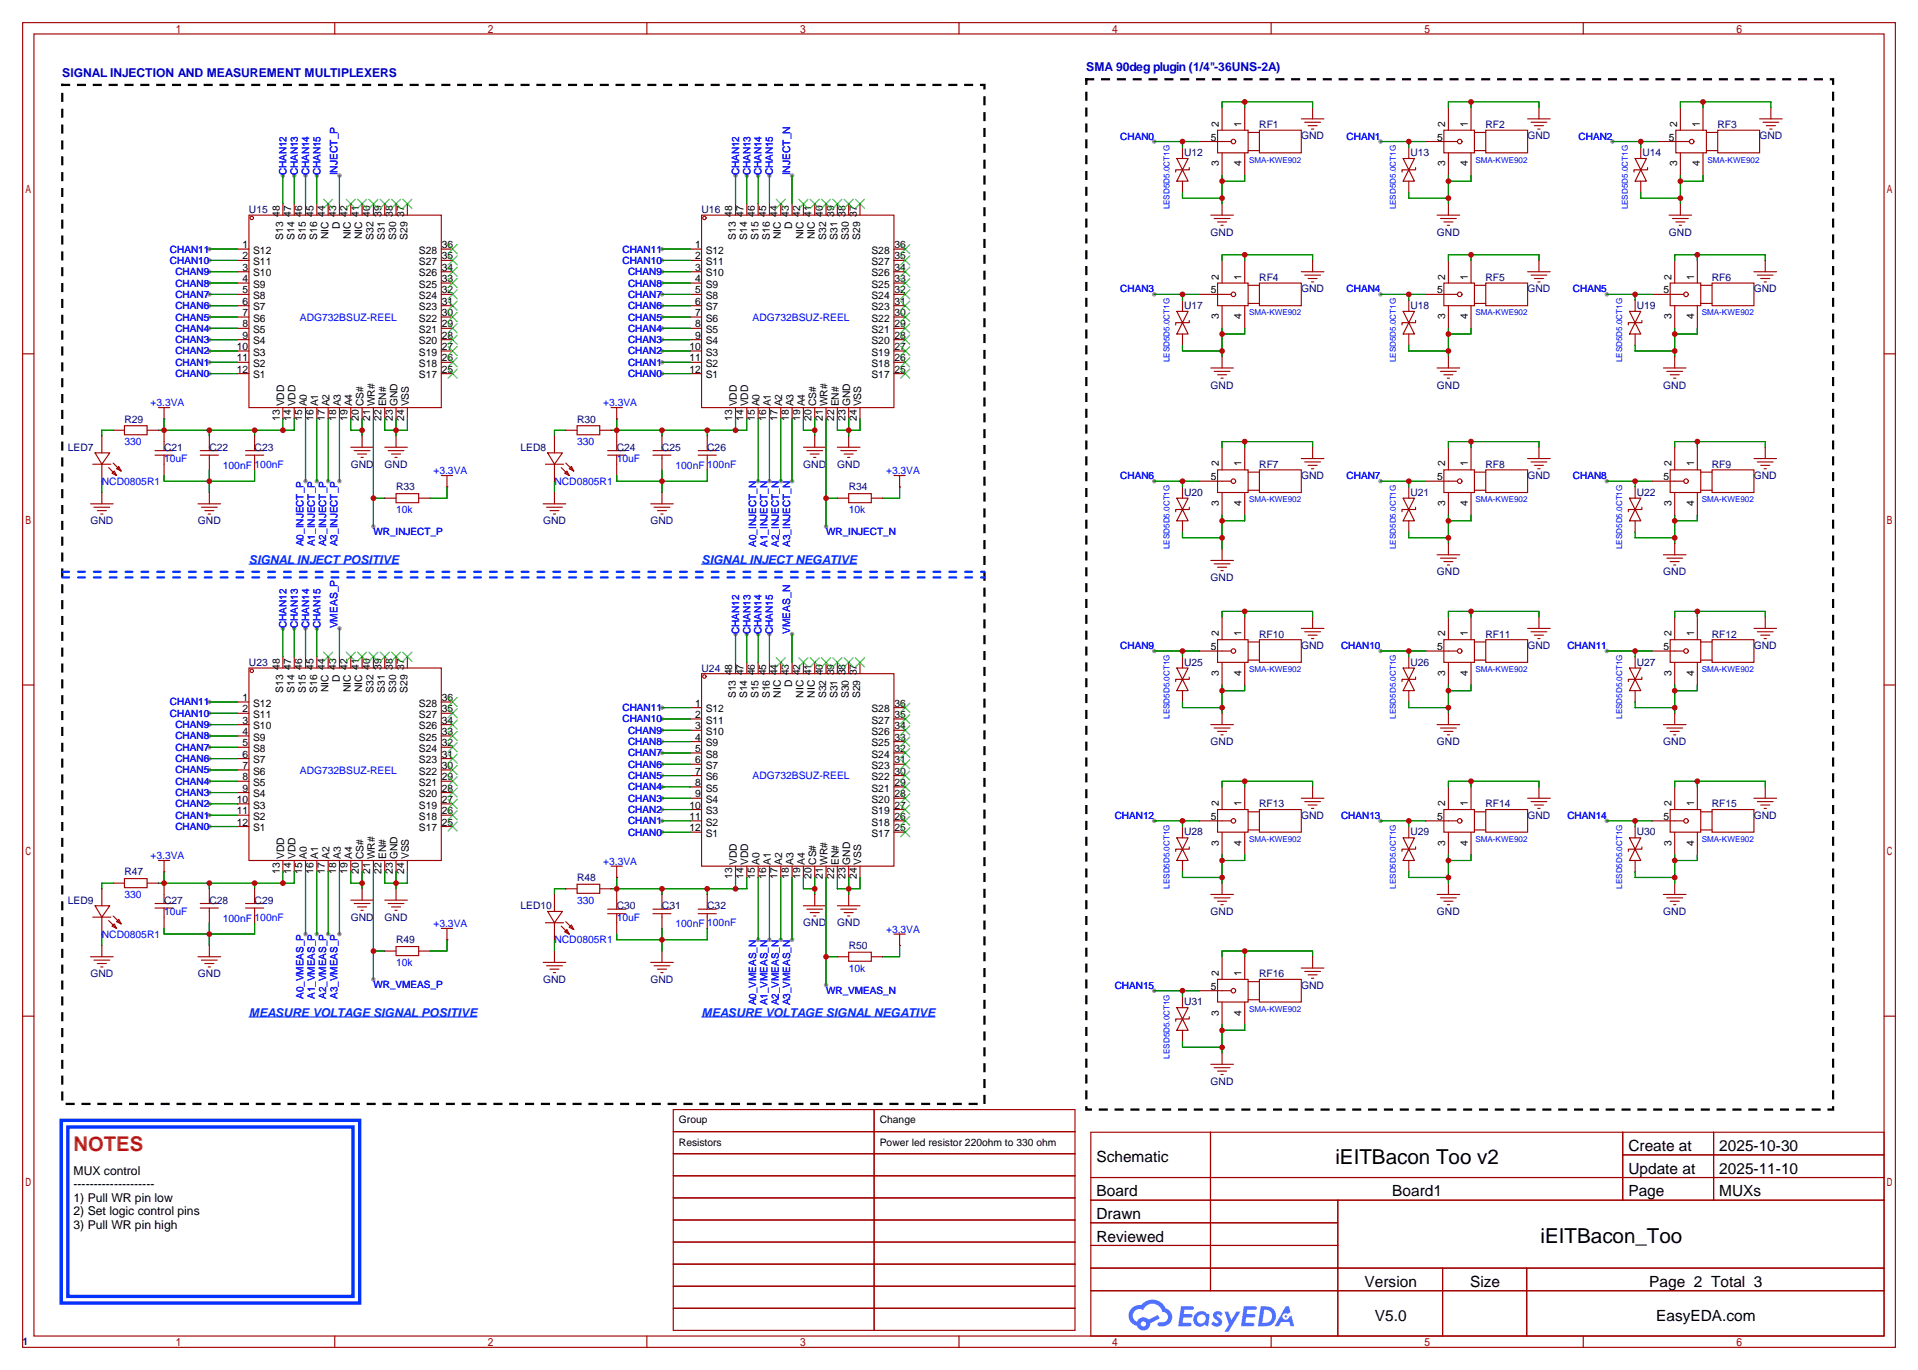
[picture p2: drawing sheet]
<svg xmlns="http://www.w3.org/2000/svg" width="431mm" height="307mm" viewBox="0 0 431 307" stroke-linecap="round" stroke-linejoin="round" font-family="sans-serif">
<defs><g id="words">
<g font-size="4.6">
<text x="299.8" y="261.1">iEITBacon Too v2</text>
<text x="345.8" y="278.9">iEITBacon_Too</text>
</g>
<text font-size="4.5" fill="#f30" x="16.5" y="258.2">NOTES</text>
<g font-size="3.5">
<text x="246.1" y="260.8">Schematic</text>
<text x="365.5" y="258.2">Create at</text>
<text x="365.5" y="263.3">Update at</text>
<text x="385.9" y="258.2">2025-10-30</text>
<text x="385.9" y="263.3">2025-11-10</text>
<text x="246.1" y="268.4">Board</text>
<text x="312.5" y="268.4">Board1</text>
<text x="365.5" y="268.4">Page</text>
<text x="385.9" y="268.4">MUXs</text>
<text x="246.1" y="273.5">Drawn</text>
<text x="246.1" y="278.5">Reviewed</text>
<text x="306.3" y="288.7">Version</text>
<text x="330" y="288.7">Size</text>
<text x="370.2" y="288.7">Page 2 Total 3</text>
<text x="308.6" y="296.3">V5.0</text>
<text x="371.8" y="296.3">EasyEDA.com</text>
</g>
<g font-size="2.7" fill="#00c">
<text x="14" y="17.2">SIGNAL INJECTION AND MEASUREMENT MULTIPLEXERS</text>
<text x="243.8" y="16">SMA 90deg plugin (1/4&quot;-36UNS-2A)</text>
</g>
<g font-size="2.7" fill="#03f">
<text x="55.9" y="126.5">SIGNAL INJECT POSITIVE</text>
<text x="157.5" y="126.5">SIGNAL INJECT NEGATIVE</text>
<text x="55.9" y="228.1">MEASURE VOLTAGE SIGNAL POSITIVE</text>
<text x="157.5" y="228.1">MEASURE VOLTAGE SIGNAL NEGATIVE</text>
</g>
<g font-size="2.7">
<text x="16.5" y="263.6">MUX control</text>
<text x="16.5" y="266.6">--------------------</text>
<text x="16.5" y="269.6">1) Pull WR pin low</text>
<text x="16.5" y="272.6">2) Set logic control pins</text>
<text x="16.5" y="275.6">3) Pull WR pin high</text>
</g>
<g font-size="2.3">
<text x="273.6" y="28.4" transform="rotate(-90 273.6 28.4)">2</text>
<text x="278.7" y="28.4" transform="rotate(-90 278.7 28.4)">1</text>
<text x="324.4" y="28.4" transform="rotate(-90 324.4 28.4)">2</text>
<text x="329.5" y="28.4" transform="rotate(-90 329.5 28.4)">1</text>
<text x="376.5" y="28.4" transform="rotate(-90 376.5 28.4)">2</text>
<text x="381.6" y="28.4" transform="rotate(-90 381.6 28.4)">1</text>
<text x="271.8" y="31.5">5</text>
<text x="322.6" y="31.5">5</text>
<text x="374.6" y="31.5">5</text>
<text x="273.6" y="37.3" transform="rotate(-90 273.6 37.3)">3</text>
<text x="278.7" y="37.3" transform="rotate(-90 278.7 37.3)">4</text>
<text x="324.4" y="37.3" transform="rotate(-90 324.4 37.3)">3</text>
<text x="329.5" y="37.3" transform="rotate(-90 329.5 37.3)">4</text>
<text x="376.5" y="37.3" transform="rotate(-90 376.5 37.3)">3</text>
<text x="381.6" y="37.3" transform="rotate(-90 381.6 37.3)">4</text>
<text x="62.8" y="48.6" transform="rotate(-90 62.8 48.6)">48</text>
<text x="63.5" y="53.8" transform="rotate(-90 63.5 53.8)">S13</text>
<text x="65.3" y="48.6" transform="rotate(-90 65.3 48.6)">47</text>
<text x="66.1" y="53.8" transform="rotate(-90 66.1 53.8)">S14</text>
<text x="67.9" y="48.6" transform="rotate(-90 67.9 48.6)">46</text>
<text x="68.6" y="53.8" transform="rotate(-90 68.6 53.8)">S15</text>
<text x="70.4" y="48.6" transform="rotate(-90 70.4 48.6)">45</text>
<text x="71.2" y="53.8" transform="rotate(-90 71.2 53.8)">S16</text>
<text x="72.9" y="48.6" transform="rotate(-90 72.9 48.6)">44</text>
<text x="73.7" y="53.7" transform="rotate(-90 73.7 53.7)">NIC</text>
<text x="75.5" y="48.6" transform="rotate(-90 75.5 48.6)">43</text>
<text x="76.2" y="51.4" transform="rotate(-90 76.2 51.4)">D</text>
<text x="78" y="48.6" transform="rotate(-90 78 48.6)">42</text>
<text x="78.8" y="53.7" transform="rotate(-90 78.8 53.7)">NIC</text>
<text x="80.6" y="48.6" transform="rotate(-90 80.6 48.6)">41</text>
<text x="81.3" y="53.7" transform="rotate(-90 81.3 53.7)">NIC</text>
<text x="83.1" y="48.6" transform="rotate(-90 83.1 48.6)">40</text>
<text x="83.9" y="53.8" transform="rotate(-90 83.9 53.8)">S32</text>
<text x="85.6" y="48.6" transform="rotate(-90 85.6 48.6)">39</text>
<text x="86.4" y="53.8" transform="rotate(-90 86.4 53.8)">S31</text>
<text x="88.2" y="48.6" transform="rotate(-90 88.2 48.6)">38</text>
<text x="88.9" y="53.8" transform="rotate(-90 88.9 53.8)">S30</text>
<text x="90.7" y="48.6" transform="rotate(-90 90.7 48.6)">37</text>
<text x="91.5" y="53.8" transform="rotate(-90 91.5 53.8)">S29</text>
<text x="164.4" y="48.6" transform="rotate(-90 164.4 48.6)">48</text>
<text x="165.1" y="53.8" transform="rotate(-90 165.1 53.8)">S13</text>
<text x="166.9" y="48.6" transform="rotate(-90 166.9 48.6)">47</text>
<text x="167.7" y="53.8" transform="rotate(-90 167.7 53.8)">S14</text>
<text x="169.5" y="48.6" transform="rotate(-90 169.5 48.6)">46</text>
<text x="170.2" y="53.8" transform="rotate(-90 170.2 53.8)">S15</text>
<text x="172" y="48.6" transform="rotate(-90 172 48.6)">45</text>
<text x="172.8" y="53.8" transform="rotate(-90 172.8 53.8)">S16</text>
<text x="174.5" y="48.6" transform="rotate(-90 174.5 48.6)">44</text>
<text x="175.3" y="53.7" transform="rotate(-90 175.3 53.7)">NIC</text>
<text x="177.1" y="48.6" transform="rotate(-90 177.1 48.6)">43</text>
<text x="177.8" y="51.4" transform="rotate(-90 177.8 51.4)">D</text>
<text x="179.6" y="48.6" transform="rotate(-90 179.6 48.6)">42</text>
<text x="180.4" y="53.7" transform="rotate(-90 180.4 53.7)">NIC</text>
<text x="182.2" y="48.6" transform="rotate(-90 182.2 48.6)">41</text>
<text x="182.9" y="53.7" transform="rotate(-90 182.9 53.7)">NIC</text>
<text x="184.7" y="48.6" transform="rotate(-90 184.7 48.6)">40</text>
<text x="185.5" y="53.8" transform="rotate(-90 185.5 53.8)">S32</text>
<text x="187.2" y="48.6" transform="rotate(-90 187.2 48.6)">39</text>
<text x="188" y="53.8" transform="rotate(-90 188 53.8)">S31</text>
<text x="189.8" y="48.6" transform="rotate(-90 189.8 48.6)">38</text>
<text x="190.5" y="53.8" transform="rotate(-90 190.5 53.8)">S30</text>
<text x="192.3" y="48.6" transform="rotate(-90 192.3 48.6)">37</text>
<text x="193.1" y="53.8" transform="rotate(-90 193.1 53.8)">S29</text>
<text x="54.5" y="55.7">1</text>
<text x="54.5" y="58.2">2</text>
<text x="56.8" y="56.9">S12</text>
<text x="56.8" y="59.5">S11</text>
<text x="94" y="59.5">S27</text>
<text x="94" y="56.9">S28</text>
<text x="99.2" y="58.2">35</text>
<text x="99.2" y="55.7">36</text>
<text x="156.1" y="55.7">1</text>
<text x="156.1" y="58.2">2</text>
<text x="158.4" y="56.9">S12</text>
<text x="158.4" y="59.5">S11</text>
<text x="195.6" y="59.5">S27</text>
<text x="195.6" y="56.9">S28</text>
<text x="200.8" y="58.2">35</text>
<text x="200.8" y="55.7">36</text>
<text x="54.5" y="60.7">3</text>
<text x="54.5" y="63.3">4</text>
<text x="54.5" y="65.8">5</text>
<text x="56.8" y="62">S10</text>
<text x="56.8" y="64.5">S9</text>
<text x="94" y="64.5">S25</text>
<text x="94" y="62">S26</text>
<text x="99.2" y="65.8">32</text>
<text x="99.2" y="63.3">33</text>
<text x="99.2" y="60.7">34</text>
<text x="156.1" y="60.7">3</text>
<text x="156.1" y="63.3">4</text>
<text x="156.1" y="65.8">5</text>
<text x="158.4" y="62">S10</text>
<text x="158.4" y="64.5">S9</text>
<text x="195.6" y="64.5">S25</text>
<text x="195.6" y="62">S26</text>
<text x="200.8" y="65.8">32</text>
<text x="200.8" y="63.3">33</text>
<text x="200.8" y="60.7">34</text>
<text x="271.8" y="65.8">5</text>
<text x="273.6" y="62.7" transform="rotate(-90 273.6 62.7)">2</text>
<text x="278.7" y="62.7" transform="rotate(-90 278.7 62.7)">1</text>
<text x="322.6" y="65.8">5</text>
<text x="324.4" y="62.7" transform="rotate(-90 324.4 62.7)">2</text>
<text x="329.5" y="62.7" transform="rotate(-90 329.5 62.7)">1</text>
<text x="373.4" y="65.8">5</text>
<text x="375.2" y="62.7" transform="rotate(-90 375.2 62.7)">2</text>
<text x="380.3" y="62.7" transform="rotate(-90 380.3 62.7)">1</text>
<text x="54.5" y="68.4">6</text>
<text x="54.5" y="70.9">7</text>
<text x="56.8" y="67.1">S8</text>
<text x="56.8" y="69.6">S7</text>
<text x="94" y="69.6">S23</text>
<text x="94" y="67.1">S24</text>
<text x="99.2" y="70.9">30</text>
<text x="99.2" y="68.4">31</text>
<text x="156.1" y="68.4">6</text>
<text x="156.1" y="70.9">7</text>
<text x="158.4" y="67.1">S8</text>
<text x="158.4" y="69.6">S7</text>
<text x="195.6" y="69.6">S23</text>
<text x="195.6" y="67.1">S24</text>
<text x="200.8" y="70.9">30</text>
<text x="200.8" y="68.4">31</text>
<text x="273.6" y="71.6" transform="rotate(-90 273.6 71.6)">3</text>
<text x="278.7" y="71.6" transform="rotate(-90 278.7 71.6)">4</text>
<text x="324.4" y="71.6" transform="rotate(-90 324.4 71.6)">3</text>
<text x="329.5" y="71.6" transform="rotate(-90 329.5 71.6)">4</text>
<text x="375.2" y="71.6" transform="rotate(-90 375.2 71.6)">3</text>
<text x="380.3" y="71.6" transform="rotate(-90 380.3 71.6)">4</text>
<text x="54.5" y="73.4">8</text>
<text x="54.5" y="76">9</text>
<text x="56.8" y="72.2">S6</text>
<text x="56.8" y="74.7">S5</text>
<text x="56.8" y="77.2">S4</text>
<text x="94" y="77.2">S20</text>
<text x="94" y="74.7">S21</text>
<text x="94" y="72.2">S22</text>
<text x="99.2" y="76">28</text>
<text x="99.2" y="73.4">29</text>
<text x="156.1" y="73.4">8</text>
<text x="156.1" y="76">9</text>
<text x="158.4" y="72.2">S6</text>
<text x="158.4" y="74.7">S5</text>
<text x="158.4" y="77.2">S4</text>
<text x="195.6" y="77.2">S20</text>
<text x="195.6" y="74.7">S21</text>
<text x="195.6" y="72.2">S22</text>
<text x="200.8" y="76">28</text>
<text x="200.8" y="73.4">29</text>
<text x="53.2" y="78.5">10</text>
<text x="53.2" y="81.1">11</text>
<text x="53.2" y="83.6">12</text>
<text x="56.8" y="79.8">S3</text>
<text x="56.8" y="82.3">S2</text>
<text x="94" y="82.3">S18</text>
<text x="94" y="79.8">S19</text>
<text x="99.2" y="83.6">25</text>
<text x="99.2" y="81.1">26</text>
<text x="99.2" y="78.5">27</text>
<text x="154.8" y="78.5">10</text>
<text x="154.8" y="81.1">11</text>
<text x="154.8" y="83.6">12</text>
<text x="158.4" y="79.8">S3</text>
<text x="158.4" y="82.3">S2</text>
<text x="195.6" y="82.3">S18</text>
<text x="195.6" y="79.8">S19</text>
<text x="200.8" y="83.6">25</text>
<text x="200.8" y="81.1">26</text>
<text x="200.8" y="78.5">27</text>
<text x="56.8" y="84.9">S1</text>
<text x="94" y="84.9">S17</text>
<text x="158.4" y="84.9">S1</text>
<text x="195.6" y="84.9">S17</text>
<text x="62.8" y="94.4" transform="rotate(-90 62.8 94.4)">13</text>
<text x="63.8" y="91.2" transform="rotate(-90 63.8 91.2)">VDD</text>
<text x="65.3" y="94.4" transform="rotate(-90 65.3 94.4)">14</text>
<text x="66.3" y="91.2" transform="rotate(-90 66.3 91.2)">VDD</text>
<text x="67.9" y="94.4" transform="rotate(-90 67.9 94.4)">15</text>
<text x="68.9" y="91.2" transform="rotate(-90 68.9 91.2)">A0</text>
<text x="70.4" y="94.4" transform="rotate(-90 70.4 94.4)">16</text>
<text x="71.4" y="91.2" transform="rotate(-90 71.4 91.2)">A1</text>
<text x="72.9" y="94.4" transform="rotate(-90 72.9 94.4)">17</text>
<text x="74" y="91.2" transform="rotate(-90 74 91.2)">A2</text>
<text x="75.5" y="94.4" transform="rotate(-90 75.5 94.4)">18</text>
<text x="76.5" y="91.2" transform="rotate(-90 76.5 91.2)">A3</text>
<text x="78" y="94.4" transform="rotate(-90 78 94.4)">19</text>
<text x="79" y="91.2" transform="rotate(-90 79 91.2)">A4</text>
<text x="80.6" y="94.4" transform="rotate(-90 80.6 94.4)">20</text>
<text x="81.6" y="91.2" transform="rotate(-90 81.6 91.2)">CS#</text>
<text x="83.1" y="94.4" transform="rotate(-90 83.1 94.4)">21</text>
<text x="84.1" y="91.2" transform="rotate(-90 84.1 91.2)">WR#</text>
<text x="85.6" y="94.4" transform="rotate(-90 85.6 94.4)">22</text>
<text x="86.7" y="91.2" transform="rotate(-90 86.7 91.2)">EN#</text>
<text x="88.2" y="94.4" transform="rotate(-90 88.2 94.4)">23</text>
<text x="89.2" y="91.2" transform="rotate(-90 89.2 91.2)">GND</text>
<text x="90.7" y="94.4" transform="rotate(-90 90.7 94.4)">24</text>
<text x="91.7" y="91.2" transform="rotate(-90 91.7 91.2)">VSS</text>
<text x="164.4" y="94.4" transform="rotate(-90 164.4 94.4)">13</text>
<text x="165.4" y="91.2" transform="rotate(-90 165.4 91.2)">VDD</text>
<text x="166.9" y="94.4" transform="rotate(-90 166.9 94.4)">14</text>
<text x="167.9" y="91.2" transform="rotate(-90 167.9 91.2)">VDD</text>
<text x="169.5" y="94.4" transform="rotate(-90 169.5 94.4)">15</text>
<text x="170.5" y="91.2" transform="rotate(-90 170.5 91.2)">A0</text>
<text x="172" y="94.4" transform="rotate(-90 172 94.4)">16</text>
<text x="173" y="91.2" transform="rotate(-90 173 91.2)">A1</text>
<text x="174.5" y="94.4" transform="rotate(-90 174.5 94.4)">17</text>
<text x="175.6" y="91.2" transform="rotate(-90 175.6 91.2)">A2</text>
<text x="177.1" y="94.4" transform="rotate(-90 177.1 94.4)">18</text>
<text x="178.1" y="91.2" transform="rotate(-90 178.1 91.2)">A3</text>
<text x="179.6" y="94.4" transform="rotate(-90 179.6 94.4)">19</text>
<text x="180.6" y="91.2" transform="rotate(-90 180.6 91.2)">A4</text>
<text x="182.2" y="94.4" transform="rotate(-90 182.2 94.4)">20</text>
<text x="183.2" y="91.2" transform="rotate(-90 183.2 91.2)">CS#</text>
<text x="184.7" y="94.4" transform="rotate(-90 184.7 94.4)">21</text>
<text x="185.7" y="91.2" transform="rotate(-90 185.7 91.2)">WR#</text>
<text x="187.2" y="94.4" transform="rotate(-90 187.2 94.4)">22</text>
<text x="188.3" y="91.2" transform="rotate(-90 188.3 91.2)">EN#</text>
<text x="189.8" y="94.4" transform="rotate(-90 189.8 94.4)">23</text>
<text x="190.8" y="91.2" transform="rotate(-90 190.8 91.2)">GND</text>
<text x="192.3" y="94.4" transform="rotate(-90 192.3 94.4)">24</text>
<text x="193.3" y="91.2" transform="rotate(-90 193.3 91.2)">VSS</text>
<text x="271.8" y="107.7">5</text>
<text x="273.6" y="104.6" transform="rotate(-90 273.6 104.6)">2</text>
<text x="278.7" y="104.6" transform="rotate(-90 278.7 104.6)">1</text>
<text x="322.6" y="107.7">5</text>
<text x="324.4" y="104.6" transform="rotate(-90 324.4 104.6)">2</text>
<text x="329.5" y="104.6" transform="rotate(-90 329.5 104.6)">1</text>
<text x="373.4" y="107.7">5</text>
<text x="375.2" y="104.6" transform="rotate(-90 375.2 104.6)">2</text>
<text x="380.3" y="104.6" transform="rotate(-90 380.3 104.6)">1</text>
<text x="273.6" y="113.5" transform="rotate(-90 273.6 113.5)">3</text>
<text x="278.7" y="113.5" transform="rotate(-90 278.7 113.5)">4</text>
<text x="324.4" y="113.5" transform="rotate(-90 324.4 113.5)">3</text>
<text x="329.5" y="113.5" transform="rotate(-90 329.5 113.5)">4</text>
<text x="375.2" y="113.5" transform="rotate(-90 375.2 113.5)">3</text>
<text x="380.3" y="113.5" transform="rotate(-90 380.3 113.5)">4</text>
<text x="273.6" y="142.7" transform="rotate(-90 273.6 142.7)">2</text>
<text x="278.7" y="142.7" transform="rotate(-90 278.7 142.7)">1</text>
<text x="324.4" y="142.7" transform="rotate(-90 324.4 142.7)">2</text>
<text x="329.5" y="142.7" transform="rotate(-90 329.5 142.7)">1</text>
<text x="375.2" y="142.7" transform="rotate(-90 375.2 142.7)">2</text>
<text x="380.3" y="142.7" transform="rotate(-90 380.3 142.7)">1</text>
<text x="271.8" y="145.8">5</text>
<text x="322.6" y="145.8">5</text>
<text x="373.4" y="145.8">5</text>
<text x="62.8" y="150.2" transform="rotate(-90 62.8 150.2)">48</text>
<text x="63.5" y="155.4" transform="rotate(-90 63.5 155.4)">S13</text>
<text x="65.3" y="150.2" transform="rotate(-90 65.3 150.2)">47</text>
<text x="66.1" y="155.4" transform="rotate(-90 66.1 155.4)">S14</text>
<text x="67.9" y="150.2" transform="rotate(-90 67.9 150.2)">46</text>
<text x="68.6" y="155.4" transform="rotate(-90 68.6 155.4)">S15</text>
<text x="70.4" y="150.2" transform="rotate(-90 70.4 150.2)">45</text>
<text x="71.2" y="155.4" transform="rotate(-90 71.2 155.4)">S16</text>
<text x="72.9" y="150.2" transform="rotate(-90 72.9 150.2)">44</text>
<text x="73.7" y="155.3" transform="rotate(-90 73.7 155.3)">NIC</text>
<text x="75.5" y="150.2" transform="rotate(-90 75.5 150.2)">43</text>
<text x="76.2" y="153" transform="rotate(-90 76.2 153)">D</text>
<text x="78" y="150.2" transform="rotate(-90 78 150.2)">42</text>
<text x="78.8" y="155.3" transform="rotate(-90 78.8 155.3)">NIC</text>
<text x="80.6" y="150.2" transform="rotate(-90 80.6 150.2)">41</text>
<text x="81.3" y="155.3" transform="rotate(-90 81.3 155.3)">NIC</text>
<text x="83.1" y="150.2" transform="rotate(-90 83.1 150.2)">40</text>
<text x="83.9" y="155.4" transform="rotate(-90 83.9 155.4)">S32</text>
<text x="85.6" y="150.2" transform="rotate(-90 85.6 150.2)">39</text>
<text x="86.4" y="155.4" transform="rotate(-90 86.4 155.4)">S31</text>
<text x="88.2" y="150.2" transform="rotate(-90 88.2 150.2)">38</text>
<text x="88.9" y="155.4" transform="rotate(-90 88.9 155.4)">S30</text>
<text x="90.7" y="150.2" transform="rotate(-90 90.7 150.2)">37</text>
<text x="91.5" y="155.4" transform="rotate(-90 91.5 155.4)">S29</text>
<text x="164.4" y="151.5" transform="rotate(-90 164.4 151.5)">48</text>
<text x="166.9" y="151.5" transform="rotate(-90 166.9 151.5)">47</text>
<text x="169.5" y="151.5" transform="rotate(-90 169.5 151.5)">46</text>
<text x="172" y="151.5" transform="rotate(-90 172 151.5)">45</text>
<text x="174.5" y="151.5" transform="rotate(-90 174.5 151.5)">44</text>
<text x="177.1" y="151.5" transform="rotate(-90 177.1 151.5)">43</text>
<text x="177.8" y="154.2" transform="rotate(-90 177.8 154.2)">D</text>
<text x="179.6" y="151.5" transform="rotate(-90 179.6 151.5)">42</text>
<text x="182.2" y="151.5" transform="rotate(-90 182.2 151.5)">41</text>
<text x="184.7" y="151.5" transform="rotate(-90 184.7 151.5)">40</text>
<text x="187.2" y="151.5" transform="rotate(-90 187.2 151.5)">39</text>
<text x="189.8" y="151.5" transform="rotate(-90 189.8 151.5)">38</text>
<text x="192.3" y="151.5" transform="rotate(-90 192.3 151.5)">37</text>
<text x="273.6" y="151.6" transform="rotate(-90 273.6 151.6)">3</text>
<text x="278.7" y="151.6" transform="rotate(-90 278.7 151.6)">4</text>
<text x="324.4" y="151.6" transform="rotate(-90 324.4 151.6)">3</text>
<text x="329.5" y="151.6" transform="rotate(-90 329.5 151.6)">4</text>
<text x="375.2" y="151.6" transform="rotate(-90 375.2 151.6)">3</text>
<text x="380.3" y="151.6" transform="rotate(-90 380.3 151.6)">4</text>
<text x="54.5" y="157.3">1</text>
<text x="54.5" y="159.8">2</text>
<text x="56.8" y="158.5">S12</text>
<text x="56.8" y="161.1">S11</text>
<text x="94" y="161.1">S27</text>
<text x="94" y="158.5">S28</text>
<text x="99.2" y="159.8">35</text>
<text x="99.2" y="157.3">36</text>
<text x="156.1" y="158.5">1</text>
<text x="156.1" y="161.1">2</text>
<text x="158.4" y="159.8">S12</text>
<text x="165.1" y="156.7" transform="rotate(-90 165.1 156.7)">S13</text>
<text x="167.7" y="156.7" transform="rotate(-90 167.7 156.7)">S14</text>
<text x="170.2" y="156.7" transform="rotate(-90 170.2 156.7)">S15</text>
<text x="172.8" y="156.7" transform="rotate(-90 172.8 156.7)">S16</text>
<text x="175.3" y="156.5" transform="rotate(-90 175.3 156.5)">NIC</text>
<text x="180.4" y="156.5" transform="rotate(-90 180.4 156.5)">NIC</text>
<text x="182.9" y="156.5" transform="rotate(-90 182.9 156.5)">NIC</text>
<text x="185.5" y="156.7" transform="rotate(-90 185.5 156.7)">S32</text>
<text x="188" y="156.7" transform="rotate(-90 188 156.7)">S31</text>
<text x="190.5" y="156.7" transform="rotate(-90 190.5 156.7)">S30</text>
<text x="193.1" y="156.7" transform="rotate(-90 193.1 156.7)">S29</text>
<text x="195.6" y="159.8">S28</text>
<text x="200.8" y="161.1">35</text>
<text x="200.8" y="158.5">36</text>
<text x="54.5" y="162.3">3</text>
<text x="54.5" y="164.9">4</text>
<text x="54.5" y="167.4">5</text>
<text x="56.8" y="163.6">S10</text>
<text x="56.8" y="166.1">S9</text>
<text x="94" y="166.1">S25</text>
<text x="94" y="163.6">S26</text>
<text x="99.2" y="167.4">32</text>
<text x="99.2" y="164.9">33</text>
<text x="99.2" y="162.3">34</text>
<text x="156.1" y="163.6">3</text>
<text x="156.1" y="166.1">4</text>
<text x="158.4" y="162.3">S11</text>
<text x="158.4" y="164.9">S10</text>
<text x="158.4" y="167.4">S9</text>
<text x="195.6" y="167.4">S25</text>
<text x="195.6" y="164.9">S26</text>
<text x="195.6" y="162.3">S27</text>
<text x="200.8" y="166.1">33</text>
<text x="200.8" y="163.6">34</text>
<text x="54.5" y="170">6</text>
<text x="54.5" y="172.5">7</text>
<text x="56.8" y="168.7">S8</text>
<text x="56.8" y="171.2">S7</text>
<text x="56.8" y="173.8">S6</text>
<text x="94" y="173.8">S22</text>
<text x="94" y="171.2">S23</text>
<text x="94" y="168.7">S24</text>
<text x="99.2" y="172.5">30</text>
<text x="99.2" y="170">31</text>
<text x="156.1" y="168.7">5</text>
<text x="156.1" y="171.2">6</text>
<text x="156.1" y="173.8">7</text>
<text x="158.4" y="170">S8</text>
<text x="158.4" y="172.5">S7</text>
<text x="195.6" y="172.5">S23</text>
<text x="195.6" y="170">S24</text>
<text x="200.8" y="173.8">30</text>
<text x="200.8" y="171.2">31</text>
<text x="200.8" y="168.7">32</text>
<text x="54.5" y="175">8</text>
<text x="54.5" y="177.6">9</text>
<text x="56.8" y="176.3">S5</text>
<text x="56.8" y="178.8">S4</text>
<text x="94" y="178.8">S20</text>
<text x="94" y="176.3">S21</text>
<text x="99.2" y="177.6">28</text>
<text x="99.2" y="175">29</text>
<text x="156.1" y="176.3">8</text>
<text x="156.1" y="178.8">9</text>
<text x="158.4" y="175">S6</text>
<text x="158.4" y="177.6">S5</text>
<text x="195.6" y="177.6">S21</text>
<text x="195.6" y="175">S22</text>
<text x="200.8" y="178.8">28</text>
<text x="200.8" y="176.3">29</text>
<text x="53.2" y="180.1">10</text>
<text x="53.2" y="182.7">11</text>
<text x="53.2" y="185.2">12</text>
<text x="56.8" y="181.4">S3</text>
<text x="56.8" y="183.9">S2</text>
<text x="94" y="183.9">S18</text>
<text x="94" y="181.4">S19</text>
<text x="99.2" y="185.2">25</text>
<text x="99.2" y="182.7">26</text>
<text x="99.2" y="180.1">27</text>
<text x="154.8" y="181.4">10</text>
<text x="154.8" y="183.9">11</text>
<text x="158.4" y="180.1">S4</text>
<text x="158.4" y="182.7">S3</text>
<text x="158.4" y="185.2">S2</text>
<text x="195.6" y="185.2">S18</text>
<text x="195.6" y="182.7">S19</text>
<text x="195.6" y="180.1">S20</text>
<text x="200.8" y="183.9">26</text>
<text x="200.8" y="181.4">27</text>
<text x="271.8" y="183.9">5</text>
<text x="273.6" y="180.8" transform="rotate(-90 273.6 180.8)">2</text>
<text x="278.7" y="180.8" transform="rotate(-90 278.7 180.8)">1</text>
<text x="322.6" y="183.9">5</text>
<text x="324.4" y="180.8" transform="rotate(-90 324.4 180.8)">2</text>
<text x="329.5" y="180.8" transform="rotate(-90 329.5 180.8)">1</text>
<text x="373.4" y="183.9">5</text>
<text x="375.2" y="180.8" transform="rotate(-90 375.2 180.8)">2</text>
<text x="380.3" y="180.8" transform="rotate(-90 380.3 180.8)">1</text>
<text x="56.8" y="186.5">S1</text>
<text x="94" y="186.5">S17</text>
<text x="154.8" y="186.5">12</text>
<text x="158.4" y="187.7">S1</text>
<text x="195.6" y="187.7">S17</text>
<text x="200.8" y="186.5">25</text>
<text x="273.6" y="189.7" transform="rotate(-90 273.6 189.7)">3</text>
<text x="278.7" y="189.7" transform="rotate(-90 278.7 189.7)">4</text>
<text x="324.4" y="189.7" transform="rotate(-90 324.4 189.7)">3</text>
<text x="329.5" y="189.7" transform="rotate(-90 329.5 189.7)">4</text>
<text x="375.2" y="189.7" transform="rotate(-90 375.2 189.7)">3</text>
<text x="380.3" y="189.7" transform="rotate(-90 380.3 189.7)">4</text>
<text x="62.8" y="196" transform="rotate(-90 62.8 196)">13</text>
<text x="63.8" y="192.8" transform="rotate(-90 63.8 192.8)">VDD</text>
<text x="65.3" y="196" transform="rotate(-90 65.3 196)">14</text>
<text x="66.3" y="192.8" transform="rotate(-90 66.3 192.8)">VDD</text>
<text x="67.9" y="196" transform="rotate(-90 67.9 196)">15</text>
<text x="68.9" y="192.8" transform="rotate(-90 68.9 192.8)">A0</text>
<text x="70.4" y="196" transform="rotate(-90 70.4 196)">16</text>
<text x="71.4" y="192.8" transform="rotate(-90 71.4 192.8)">A1</text>
<text x="72.9" y="196" transform="rotate(-90 72.9 196)">17</text>
<text x="74" y="192.8" transform="rotate(-90 74 192.8)">A2</text>
<text x="75.5" y="196" transform="rotate(-90 75.5 196)">18</text>
<text x="76.5" y="192.8" transform="rotate(-90 76.5 192.8)">A3</text>
<text x="78" y="196" transform="rotate(-90 78 196)">19</text>
<text x="79" y="192.8" transform="rotate(-90 79 192.8)">A4</text>
<text x="80.6" y="196" transform="rotate(-90 80.6 196)">20</text>
<text x="81.6" y="192.8" transform="rotate(-90 81.6 192.8)">CS#</text>
<text x="83.1" y="196" transform="rotate(-90 83.1 196)">21</text>
<text x="84.1" y="192.8" transform="rotate(-90 84.1 192.8)">WR#</text>
<text x="85.6" y="196" transform="rotate(-90 85.6 196)">22</text>
<text x="86.7" y="192.8" transform="rotate(-90 86.7 192.8)">EN#</text>
<text x="88.2" y="196" transform="rotate(-90 88.2 196)">23</text>
<text x="89.2" y="192.8" transform="rotate(-90 89.2 192.8)">GND</text>
<text x="90.7" y="196" transform="rotate(-90 90.7 196)">24</text>
<text x="91.7" y="192.8" transform="rotate(-90 91.7 192.8)">VSS</text>
<text x="164.4" y="197.2" transform="rotate(-90 164.4 197.2)">13</text>
<text x="165.4" y="194" transform="rotate(-90 165.4 194)">VDD</text>
<text x="166.9" y="197.2" transform="rotate(-90 166.9 197.2)">14</text>
<text x="167.9" y="194" transform="rotate(-90 167.9 194)">VDD</text>
<text x="169.5" y="197.2" transform="rotate(-90 169.5 197.2)">15</text>
<text x="170.5" y="194" transform="rotate(-90 170.5 194)">A0</text>
<text x="172" y="197.2" transform="rotate(-90 172 197.2)">16</text>
<text x="173" y="194" transform="rotate(-90 173 194)">A1</text>
<text x="174.5" y="197.2" transform="rotate(-90 174.5 197.2)">17</text>
<text x="175.6" y="194" transform="rotate(-90 175.6 194)">A2</text>
<text x="177.1" y="197.2" transform="rotate(-90 177.1 197.2)">18</text>
<text x="178.1" y="194" transform="rotate(-90 178.1 194)">A3</text>
<text x="179.6" y="197.2" transform="rotate(-90 179.6 197.2)">19</text>
<text x="180.6" y="194" transform="rotate(-90 180.6 194)">A4</text>
<text x="182.2" y="197.2" transform="rotate(-90 182.2 197.2)">20</text>
<text x="183.2" y="194" transform="rotate(-90 183.2 194)">CS#</text>
<text x="184.7" y="197.2" transform="rotate(-90 184.7 197.2)">21</text>
<text x="185.7" y="194" transform="rotate(-90 185.7 194)">WR#</text>
<text x="187.2" y="197.2" transform="rotate(-90 187.2 197.2)">22</text>
<text x="188.3" y="194" transform="rotate(-90 188.3 194)">EN#</text>
<text x="189.8" y="197.2" transform="rotate(-90 189.8 197.2)">23</text>
<text x="190.8" y="194" transform="rotate(-90 190.8 194)">GND</text>
<text x="192.3" y="197.2" transform="rotate(-90 192.3 197.2)">24</text>
<text x="193.3" y="194" transform="rotate(-90 193.3 194)">VSS</text>
<text x="273.6" y="218.9" transform="rotate(-90 273.6 218.9)">2</text>
<text x="278.7" y="218.9" transform="rotate(-90 278.7 218.9)">1</text>
<text x="271.8" y="222">5</text>
<text x="273.6" y="227.8" transform="rotate(-90 273.6 227.8)">3</text>
<text x="278.7" y="227.8" transform="rotate(-90 278.7 227.8)">4</text>
<text x="152.4" y="252">Group</text>
<text x="152.4" y="257">Resistors</text>
<text x="197.5" y="252">Change</text>
<text x="197.5" y="257">Power led resistor 220ohm to 330 ohm</text>
</g>
<g font-size="2.3" fill="#000080">
<text x="282.7" y="28.7">RF1</text>
<text x="333.5" y="28.7">RF2</text>
<text x="385.5" y="28.7">RF3</text>
<text x="265.8" y="35">U12</text>
<text x="292.1" y="31.3">GND</text>
<text x="316.6" y="35">U13</text>
<text x="342.9" y="31.3">GND</text>
<text x="368.7" y="35">U14</text>
<text x="394.9" y="31.3">GND</text>
<text x="55.9" y="47.8">U15</text>
<text x="157.5" y="47.8">U16</text>
<text x="271.8" y="52.9">GND</text>
<text x="322.6" y="52.9">GND</text>
<text x="374.6" y="52.9">GND</text>
<text x="282.7" y="63">RF4</text>
<text x="292.1" y="65.6">GND</text>
<text x="333.5" y="63">RF5</text>
<text x="342.9" y="65.6">GND</text>
<text x="384.3" y="63">RF6</text>
<text x="393.7" y="65.6">GND</text>
<text x="265.8" y="69.3">U17</text>
<text x="316.6" y="69.3">U18</text>
<text x="367.4" y="69.3">U19</text>
<text x="271.8" y="87.2">GND</text>
<text x="322.6" y="87.2">GND</text>
<text x="373.4" y="87.2">GND</text>
<text x="27.9" y="94.8">R29</text>
<text x="129.5" y="94.8">R30</text>
<text x="15.2" y="101.1">LED7</text>
<text x="36.8" y="101.1">C21</text>
<text x="47" y="101.1">C22</text>
<text x="57.1" y="101.1">C23</text>
<text x="116.8" y="101.1">LED8</text>
<text x="138.4" y="101.1">C24</text>
<text x="148.6" y="101.1">C25</text>
<text x="158.7" y="101.1">C26</text>
<text x="78.7" y="104.9">GND</text>
<text x="86.3" y="104.9">GND</text>
<text x="180.3" y="104.9">GND</text>
<text x="187.9" y="104.9">GND</text>
<text x="282.7" y="104.9">RF7</text>
<text x="292.1" y="107.5">GND</text>
<text x="333.5" y="104.9">RF8</text>
<text x="342.9" y="107.5">GND</text>
<text x="384.3" y="104.9">RF9</text>
<text x="393.7" y="107.5">GND</text>
<text x="88.9" y="110">R33</text>
<text x="190.5" y="110">R34</text>
<text x="265.8" y="111.2">U20</text>
<text x="316.6" y="111.2">U21</text>
<text x="367.4" y="111.2">U22</text>
<text x="20.3" y="117.6">GND</text>
<text x="44.4" y="117.6">GND</text>
<text x="121.9" y="117.6">GND</text>
<text x="146" y="117.6">GND</text>
<text x="271.8" y="130.3">GND</text>
<text x="322.6" y="129.1">GND</text>
<text x="373.4" y="129.1">GND</text>
<text x="282.6" y="143">RF10</text>
<text x="333.4" y="143">RF11</text>
<text x="384.2" y="143">RF12</text>
<text x="55.9" y="149.4">U23</text>
<text x="265.8" y="149.3">U25</text>
<text x="292.1" y="145.6">GND</text>
<text x="316.6" y="149.3">U26</text>
<text x="342.9" y="145.6">GND</text>
<text x="367.4" y="149.3">U27</text>
<text x="393.7" y="145.6">GND</text>
<text x="157.5" y="150.7">U24</text>
<text x="271.8" y="167.2">GND</text>
<text x="322.6" y="167.2">GND</text>
<text x="373.4" y="167.2">GND</text>
<text x="282.6" y="181.1">RF13</text>
<text x="292.1" y="183.7">GND</text>
<text x="333.4" y="181.1">RF14</text>
<text x="342.9" y="183.7">GND</text>
<text x="384.2" y="181.1">RF15</text>
<text x="393.7" y="183.7">GND</text>
<text x="265.8" y="187.4">U28</text>
<text x="316.6" y="187.4">U29</text>
<text x="367.4" y="187.4">U30</text>
<text x="27.9" y="196.4">R47</text>
<text x="129.5" y="197.7">R48</text>
<text x="15.2" y="202.7">LED9</text>
<text x="36.8" y="202.7">C27</text>
<text x="47" y="202.7">C28</text>
<text x="57.1" y="202.7">C29</text>
<text x="78.7" y="206.5">GND</text>
<text x="86.3" y="206.5">GND</text>
<text x="116.8" y="204">LED10</text>
<text x="138.4" y="204">C30</text>
<text x="148.6" y="204">C31</text>
<text x="158.7" y="204">C32</text>
<text x="180.3" y="207.8">GND</text>
<text x="187.9" y="207.8">GND</text>
<text x="271.8" y="205.3">GND</text>
<text x="322.6" y="205.3">GND</text>
<text x="373.4" y="205.3">GND</text>
<text x="88.9" y="211.6">R49</text>
<text x="190.5" y="212.9">R50</text>
<text x="20.3" y="219.2">GND</text>
<text x="44.4" y="219.2">GND</text>
<text x="121.9" y="220.5">GND</text>
<text x="146" y="220.5">GND</text>
<text x="282.6" y="219.2">RF16</text>
<text x="292.1" y="221.8">GND</text>
<text x="265.8" y="225.5">U31</text>
<text x="271.8" y="243.4">GND</text>
<text x="5.1" y="301.8">1</text>
</g>
<g font-size="2.3" fill="#00f">
<text x="75.7" y="39.4" transform="rotate(-90 75.7 39.4)">INJECT_P</text>
<text x="177.3" y="39.4" transform="rotate(-90 177.3 39.4)">INJECT_N</text>
<text x="67.3" y="71.9">ADG732BSUZ-REEL</text>
<text x="168.9" y="71.9">ADG732BSUZ-REEL</text>
<text x="33.8" y="91.1">+3.3VA</text>
<text x="135.4" y="91.1">+3.3VA</text>
<text x="27.9" y="99.9">330</text>
<text x="129.5" y="99.9">330</text>
<text x="36.8" y="103.7">10uF</text>
<text x="50" y="105.2">100nF</text>
<text x="57.1" y="104.9">100nF</text>
<text x="97.3" y="106.3">+3.3VA</text>
<text x="138.4" y="103.7">10uF</text>
<text x="151.6" y="105.2">100nF</text>
<text x="158.7" y="104.9">100nF</text>
<text x="198.9" y="106.3">+3.3VA</text>
<text x="22.9" y="108.8">NCD0805R1</text>
<text x="124.5" y="108.8">NCD0805R1</text>
<text x="88.9" y="115.1">10k</text>
<text x="190.5" y="115.1">10k</text>
<text x="75.7" y="141" transform="rotate(-90 75.7 141)">VMEAS_P</text>
<text x="177.3" y="142.2" transform="rotate(-90 177.3 142.2)">VMEAS_N</text>
<text x="67.3" y="173.5">ADG732BSUZ-REEL</text>
<text x="168.9" y="174.8">ADG732BSUZ-REEL</text>
<text x="33.8" y="192.7">+3.3VA</text>
<text x="135.4" y="194">+3.3VA</text>
<text x="27.9" y="201.5">330</text>
<text x="129.5" y="202.7">330</text>
<text x="36.8" y="205.3">10uF</text>
<text x="50" y="206.8">100nF</text>
<text x="57.1" y="206.5">100nF</text>
<text x="97.3" y="207.9">+3.3VA</text>
<text x="138.4" y="206.5">10uF</text>
<text x="151.6" y="208">100nF</text>
<text x="158.7" y="207.8">100nF</text>
<text x="198.9" y="209.2">+3.3VA</text>
<text x="22.9" y="210.4">NCD0805R1</text>
<text x="124.5" y="211.6">NCD0805R1</text>
<text x="88.9" y="216.7">10k</text>
<text x="190.5" y="218">10k</text>
</g>
<g font-size="2.2" fill="#00f">
<text x="251.5" y="31.3">CHAN0</text>
<text x="302.3" y="31.3">CHAN1</text>
<text x="354.3" y="31.3">CHAN2</text>
<text x="64.3" y="39.4" transform="rotate(-90 64.3 39.4)">CHAN12</text>
<text x="66.8" y="39.4" transform="rotate(-90 66.8 39.4)">CHAN13</text>
<text x="69.4" y="39.4" transform="rotate(-90 69.4 39.4)">CHAN14</text>
<text x="71.9" y="39.4" transform="rotate(-90 71.9 39.4)">CHAN15</text>
<text x="165.9" y="39.4" transform="rotate(-90 165.9 39.4)">CHAN12</text>
<text x="168.4" y="39.4" transform="rotate(-90 168.4 39.4)">CHAN13</text>
<text x="171" y="39.4" transform="rotate(-90 171 39.4)">CHAN14</text>
<text x="173.5" y="39.4" transform="rotate(-90 173.5 39.4)">CHAN15</text>
<text x="38.1" y="56.7">CHAN11</text>
<text x="38.1" y="59.2">CHAN10</text>
<text x="139.7" y="56.7">CHAN11</text>
<text x="139.7" y="59.2">CHAN10</text>
<text x="39.4" y="61.7">CHAN9</text>
<text x="39.4" y="64.3">CHAN8</text>
<text x="141" y="61.7">CHAN9</text>
<text x="141" y="64.3">CHAN8</text>
<text x="251.5" y="65.6">CHAN3</text>
<text x="302.3" y="65.6">CHAN4</text>
<text x="353.1" y="65.6">CHAN5</text>
<text x="39.4" y="71.9">CHAN5</text>
<text x="39.4" y="69.4">CHAN6</text>
<text x="39.4" y="66.8">CHAN7</text>
<text x="141" y="71.9">CHAN5</text>
<text x="141" y="69.4">CHAN6</text>
<text x="141" y="66.8">CHAN7</text>
<text x="39.4" y="77">CHAN3</text>
<text x="39.4" y="74.4">CHAN4</text>
<text x="141" y="77">CHAN3</text>
<text x="141" y="74.4">CHAN4</text>
<text x="39.4" y="82.1">CHAN1</text>
<text x="39.4" y="79.5">CHAN2</text>
<text x="141" y="82.1">CHAN1</text>
<text x="141" y="79.5">CHAN2</text>
<text x="39.4" y="84.6">CHAN0</text>
<text x="141" y="84.6">CHAN0</text>
<text x="251.5" y="107.5">CHAN6</text>
<text x="302.3" y="107.5">CHAN7</text>
<text x="353.1" y="107.5">CHAN8</text>
<text x="68.1" y="122.5" transform="rotate(-90 68.1 122.5)">A0_INJECT_P</text>
<text x="70.7" y="122.5" transform="rotate(-90 70.7 122.5)">A1_INJECT_P</text>
<text x="73.2" y="122.5" transform="rotate(-90 73.2 122.5)">A2_INJECT_P</text>
<text x="75.8" y="122.5" transform="rotate(-90 75.8 122.5)">A3_INJECT_P</text>
<text x="83.8" y="120.1">WR_INJECT_P</text>
<text x="169.7" y="122.7" transform="rotate(-90 169.7 122.7)">A0_INJECT_N</text>
<text x="172.3" y="122.7" transform="rotate(-90 172.3 122.7)">A1_INJECT_N</text>
<text x="174.8" y="122.7" transform="rotate(-90 174.8 122.7)">A2_INJECT_N</text>
<text x="177.4" y="122.7" transform="rotate(-90 177.4 122.7)">A3_INJECT_N</text>
<text x="185.4" y="120.1">WR_INJECT_N</text>
<text x="64.3" y="141" transform="rotate(-90 64.3 141)">CHAN12</text>
<text x="66.8" y="141" transform="rotate(-90 66.8 141)">CHAN13</text>
<text x="69.4" y="141" transform="rotate(-90 69.4 141)">CHAN14</text>
<text x="71.9" y="141" transform="rotate(-90 71.9 141)">CHAN15</text>
<text x="165.9" y="142.2" transform="rotate(-90 165.9 142.2)">CHAN12</text>
<text x="168.4" y="142.2" transform="rotate(-90 168.4 142.2)">CHAN13</text>
<text x="171" y="142.2" transform="rotate(-90 171 142.2)">CHAN14</text>
<text x="173.5" y="142.2" transform="rotate(-90 173.5 142.2)">CHAN15</text>
<text x="251.5" y="145.6">CHAN9</text>
<text x="301" y="145.6">CHAN10</text>
<text x="351.8" y="145.6">CHAN11</text>
<text x="38.1" y="158.3">CHAN11</text>
<text x="38.1" y="160.8">CHAN10</text>
<text x="139.7" y="159.5">CHAN11</text>
<text x="39.4" y="163.3">CHAN9</text>
<text x="39.4" y="165.9">CHAN8</text>
<text x="139.7" y="162.1">CHAN10</text>
<text x="141" y="164.6">CHAN9</text>
<text x="141" y="167.2">CHAN8</text>
<text x="39.4" y="173.5">CHAN5</text>
<text x="39.4" y="171">CHAN6</text>
<text x="39.4" y="168.4">CHAN7</text>
<text x="141" y="172.2">CHAN6</text>
<text x="141" y="169.7">CHAN7</text>
<text x="39.4" y="178.6">CHAN3</text>
<text x="39.4" y="176">CHAN4</text>
<text x="141" y="179.9">CHAN3</text>
<text x="141" y="177.3">CHAN4</text>
<text x="141" y="174.8">CHAN5</text>
<text x="39.4" y="183.7">CHAN1</text>
<text x="39.4" y="181.1">CHAN2</text>
<text x="141" y="184.9">CHAN1</text>
<text x="141" y="182.4">CHAN2</text>
<text x="250.2" y="183.7">CHAN12</text>
<text x="301" y="183.7">CHAN13</text>
<text x="351.8" y="183.7">CHAN14</text>
<text x="39.4" y="186.2">CHAN0</text>
<text x="141" y="187.5">CHAN0</text>
<text x="83.8" y="221.7">WR_VMEAS_P</text>
<text x="250.2" y="221.8">CHAN15</text>
<text x="68.1" y="224.1" transform="rotate(-90 68.1 224.1)">A0_VMEAS_P</text>
<text x="70.7" y="224.1" transform="rotate(-90 70.7 224.1)">A1_VMEAS_P</text>
<text x="73.2" y="224.1" transform="rotate(-90 73.2 224.1)">A2_VMEAS_P</text>
<text x="75.8" y="224.1" transform="rotate(-90 75.8 224.1)">A3_VMEAS_P</text>
<text x="169.7" y="225.5" transform="rotate(-90 169.7 225.5)">A0_VMEAS_N</text>
<text x="172.3" y="225.5" transform="rotate(-90 172.3 225.5)">A1_VMEAS_N</text>
<text x="174.8" y="225.5" transform="rotate(-90 174.8 225.5)">A2_VMEAS_N</text>
<text x="177.4" y="225.5" transform="rotate(-90 177.4 225.5)">A3_VMEAS_N</text>
<text x="185.4" y="223">WR_VMEAS_N</text>
</g>
<g font-size="1.8" fill="#00f">
<text x="280.4" y="36.5">SMA-KWE902</text>
<text x="331.2" y="36.5">SMA-KWE902</text>
<text x="383.3" y="36.5">SMA-KWE902</text>
<text x="262.5" y="47" transform="rotate(-90 262.5 47)">LESD5D5.0CT1G</text>
<text x="313.3" y="47" transform="rotate(-90 313.3 47)">LESD5D5.0CT1G</text>
<text x="365.4" y="47" transform="rotate(-90 365.4 47)">LESD5D5.0CT1G</text>
<text x="280.4" y="70.8">SMA-KWE902</text>
<text x="331.2" y="70.8">SMA-KWE902</text>
<text x="382" y="70.8">SMA-KWE902</text>
<text x="262.5" y="81.3" transform="rotate(-90 262.5 81.3)">LESD5D5.0CT1G</text>
<text x="313.3" y="81.3" transform="rotate(-90 313.3 81.3)">LESD5D5.0CT1G</text>
<text x="364.1" y="81.3" transform="rotate(-90 364.1 81.3)">LESD5D5.0CT1G</text>
<text x="280.4" y="112.7">SMA-KWE902</text>
<text x="331.2" y="112.7">SMA-KWE902</text>
<text x="382" y="112.7">SMA-KWE902</text>
<text x="262.5" y="123.2" transform="rotate(-90 262.5 123.2)">LESD5D5.0CT1G</text>
<text x="313.3" y="123.2" transform="rotate(-90 313.3 123.2)">LESD5D5.0CT1G</text>
<text x="364.1" y="123.2" transform="rotate(-90 364.1 123.2)">LESD5D5.0CT1G</text>
<text x="280.4" y="150.8">SMA-KWE902</text>
<text x="331.2" y="150.8">SMA-KWE902</text>
<text x="382" y="150.8">SMA-KWE902</text>
<text x="262.5" y="161.3" transform="rotate(-90 262.5 161.3)">LESD5D5.0CT1G</text>
<text x="313.3" y="161.3" transform="rotate(-90 313.3 161.3)">LESD5D5.0CT1G</text>
<text x="364.1" y="161.3" transform="rotate(-90 364.1 161.3)">LESD5D5.0CT1G</text>
<text x="280.4" y="188.9">SMA-KWE902</text>
<text x="331.2" y="188.9">SMA-KWE902</text>
<text x="382" y="188.9">SMA-KWE902</text>
<text x="262.5" y="199.4" transform="rotate(-90 262.5 199.4)">LESD5D5.0CT1G</text>
<text x="313.3" y="199.4" transform="rotate(-90 313.3 199.4)">LESD5D5.0CT1G</text>
<text x="364.1" y="199.4" transform="rotate(-90 364.1 199.4)">LESD5D5.0CT1G</text>
<text x="280.4" y="227">SMA-KWE902</text>
<text x="262.5" y="237.5" transform="rotate(-90 262.5 237.5)">LESD5D5.0CT1G</text>
</g>
</g></defs>
<g fill="#999">
<circle cx="148.6" cy="83.8" r=".51"/>
<circle cx="148.6" cy="81.3" r=".51"/>
<circle cx="148.6" cy="78.7" r=".51"/>
<circle cx="148.6" cy="76.2" r=".51"/>
<circle cx="148.6" cy="73.7" r=".51"/>
<circle cx="148.6" cy="71.1" r=".51"/>
<circle cx="148.6" cy="68.6" r=".51"/>
<circle cx="148.6" cy="66" r=".51"/>
<circle cx="172.7" cy="39.4" r=".51"/>
<circle cx="170.2" cy="39.4" r=".51"/>
<circle cx="167.6" cy="39.4" r=".51"/>
<circle cx="165.1" cy="39.4" r=".51"/>
<circle cx="148.6" cy="55.9" r=".51"/>
<circle cx="148.6" cy="58.4" r=".51"/>
<circle cx="148.6" cy="61" r=".51"/>
<circle cx="148.6" cy="63.5" r=".51"/>
<circle cx="177.8" cy="39.4" r=".51"/>
<circle cx="170.2" cy="107.9" r=".51"/>
<circle cx="172.7" cy="107.9" r=".51"/>
<circle cx="175.3" cy="107.9" r=".51"/>
<circle cx="177.8" cy="108" r=".51"/>
<circle cx="185.4" cy="118.1" r=".51"/>
<circle cx="47" cy="83.8" r=".51"/>
<circle cx="47" cy="81.3" r=".51"/>
<circle cx="47" cy="78.7" r=".51"/>
<circle cx="47" cy="76.2" r=".51"/>
<circle cx="47" cy="73.7" r=".51"/>
<circle cx="47" cy="71.1" r=".51"/>
<circle cx="47" cy="68.6" r=".51"/>
<circle cx="47" cy="66" r=".51"/>
<circle cx="71.1" cy="39.4" r=".51"/>
<circle cx="68.6" cy="39.4" r=".51"/>
<circle cx="66" cy="39.4" r=".51"/>
<circle cx="63.5" cy="39.4" r=".51"/>
<circle cx="47" cy="55.9" r=".51"/>
<circle cx="47" cy="58.4" r=".51"/>
<circle cx="47" cy="61" r=".51"/>
<circle cx="47" cy="63.5" r=".51"/>
<circle cx="76.2" cy="39.4" r=".51"/>
<circle cx="68.6" cy="107.9" r=".51"/>
<circle cx="71.1" cy="108" r=".51"/>
<circle cx="73.7" cy="107.9" r=".51"/>
<circle cx="76.2" cy="107.9" r=".51"/>
<circle cx="83.8" cy="118.1" r=".51"/>
<circle cx="47" cy="185.4" r=".51"/>
<circle cx="47" cy="182.9" r=".51"/>
<circle cx="47" cy="180.3" r=".51"/>
<circle cx="47" cy="177.8" r=".51"/>
<circle cx="47" cy="175.3" r=".51"/>
<circle cx="47" cy="172.7" r=".51"/>
<circle cx="47" cy="170.2" r=".51"/>
<circle cx="47" cy="167.6" r=".51"/>
<circle cx="71.1" cy="141" r=".51"/>
<circle cx="68.6" cy="141" r=".51"/>
<circle cx="66" cy="141" r=".51"/>
<circle cx="63.5" cy="141" r=".51"/>
<circle cx="47" cy="157.5" r=".51"/>
<circle cx="47" cy="160" r=".51"/>
<circle cx="47" cy="162.6" r=".51"/>
<circle cx="47" cy="165.1" r=".51"/>
<circle cx="76.2" cy="141" r=".51"/>
<circle cx="68.6" cy="209.6" r=".51"/>
<circle cx="71.1" cy="209.6" r=".51"/>
<circle cx="73.7" cy="209.6" r=".51"/>
<circle cx="76.2" cy="209.6" r=".51"/>
<circle cx="83.8" cy="219.7" r=".51"/>
<circle cx="148.6" cy="186.7" r=".51"/>
<circle cx="148.6" cy="184.2" r=".51"/>
<circle cx="148.6" cy="181.6" r=".51"/>
<circle cx="148.6" cy="179.1" r=".51"/>
<circle cx="148.6" cy="176.5" r=".51"/>
<circle cx="148.6" cy="174" r=".51"/>
<circle cx="148.6" cy="171.5" r=".51"/>
<circle cx="148.6" cy="168.9" r=".51"/>
<circle cx="172.7" cy="142.2" r=".51"/>
<circle cx="170.2" cy="142.2" r=".51"/>
<circle cx="167.6" cy="142.2" r=".51"/>
<circle cx="165.1" cy="142.2" r=".51"/>
<circle cx="148.6" cy="158.8" r=".51"/>
<circle cx="148.6" cy="161.3" r=".51"/>
<circle cx="148.6" cy="163.8" r=".51"/>
<circle cx="148.6" cy="166.4" r=".51"/>
<circle cx="177.8" cy="142.2" r=".51"/>
<circle cx="170.2" cy="210.8" r=".51"/>
<circle cx="172.7" cy="210.8" r=".51"/>
<circle cx="175.3" cy="210.8" r=".51"/>
<circle cx="177.8" cy="210.8" r=".51"/>
<circle cx="185.4" cy="221" r=".51"/>
<circle cx="259.1" cy="66" r=".51"/>
<circle cx="309.9" cy="66" r=".51"/>
<circle cx="360.7" cy="66" r=".51"/>
<circle cx="259.1" cy="108" r=".51"/>
<circle cx="309.9" cy="108" r=".51"/>
<circle cx="360.7" cy="108" r=".51"/>
<circle cx="259.1" cy="146.1" r=".51"/>
<circle cx="309.9" cy="146.1" r=".51"/>
<circle cx="360.7" cy="146.1" r=".51"/>
<circle cx="259.1" cy="184.2" r=".51"/>
<circle cx="309.9" cy="184.2" r=".51"/>
<circle cx="360.7" cy="184.2" r=".51"/>
<circle cx="259.1" cy="222.3" r=".51"/>
<circle cx="361.9" cy="31.7" r=".51"/>
<circle cx="309.9" cy="31.8" r=".51"/>
<circle cx="259.1" cy="31.8" r=".51"/>
</g>
<g fill="none" stroke="#a10000" stroke-width=".25">
<path d="M5.1 5.1h420.3v297.2h-420.3zM7.6 7.6h415.3v292.1h-415.3zM75.1 5.1v2.5M145.2 5.1v2.5M215.3 5.1v2.5M285.3 5.1v2.5M355.4 5.1v2.5M5.1 79.4h2.5M422.9 79.4h2.5M5.1 153.7h2.5M422.9 153.7h2.5M5.1 228h2.5"/>
<path d="M422.9 228h2.5M244.9 254h178v45.7h-178zM271.7 254v35.6M364.3 254v15.2M364.3 259.1h58.6M384.7 254v15.2M244.9 264.2h178M244.9 269.2h178M244.9 274.3h55.4M244.9 279.4h55.4M300.3 269.2v30.5M75.1 299.7v2.6"/>
<path d="M145.2 299.7v2.6M215.3 299.7v2.6M244.9 284.5h178M244.9 289.6h178M285.3 299.7v2.6M323.8 284.5v15.2M342.7 284.5v15.2M355.4 299.7v2.6"/>
</g>
<g fill="#5487ff">
<path d="M272.6 294.4a1.3 1.3 0 0 1 1.8 .3l-.4 .6a.54 .54 0 0 0-.9-.2l.1 .2a1.28 1.28 0 0 1 .8 2 1.53 1.53 0 0 1-2.2-.3l.6-.6 .7 .5a.31 .31 0 0 0 .4-.3 .31 .31 0 0 0-.3-.4 1.12 1.12 0 0 1-.6-1.8z"/>
<path d="M274.9 294.2h.8l.7 2 1.2-2h.9l-2.7 4.5h-.9l.9-1.6z"/>
<path d="M265.1 293h2.3a.46 .46 0 0 1 .5 .1 .46 .46 0 0 1 .1 .5l-.4 .2h-1.7l-.2 1h1.7a.4 .4 0 0 1 .3 .4 .4 .4 0 0 1-.4 .4h-1.7l-.2 1.2h1.4a.46 .46 0 0 1 .5 0 .46 .46 0 0 1 .1 .5l-.3 .2h-2.6z"/>
<path d="M279.2 293.1h2.3a.47 .47 0 0 1 .5 0 .47 .47 0 0 1 .1 .5l-.4 .2h-1.7l-.2 1h1.7a.4 .4 0 0 1 .3 .4 .4 .4 0 0 1-.4 .4h-1.7l-.1 1.2 1.3-.1a.46 .46 0 0 1 .5 .1 .46 .46 0 0 1 .1 .5l-.3 .2h-2.6z"/>
<path d="M288.6 293.1h.7l.4 1.3-.7 .3a.75 .75 0 0 0-1.1 .3 .75 .75 0 0 0 .5 1.1 .75 .75 0 0 0 1-.7l.5-.3 .6 2.4h-.9l-.2-.9h-1.8l-.6 .9h-.9z"/>
<path d="M283 293.1l-.6 4.4h1.4a2.27 2.27 0 0 0 2.6-2.2 2.27 2.27 0 0 0-2.7-2.2zM283.8 293.8a1.5 1.5 0 0 1 1.8 1.6 1.5 1.5 0 0 1-2 1.4h-.2z"/>
<path d="M268.4 294.7a1.6 1.6 0 0 0-.3 2.3 1.6 1.6 0 0 0 2.3 .2l.8 .3 .3-2.4-.2-.3-.4-.1a1.58 1.58 0 0 0-2.5 0zM269 295.2a.98 .98 0 0 1 1.6 .4 .98 .98 0 0 1-1 1.3 .94 .94 0 0 1-.9-.7 .94 .94 0 0 1 .3-1z"/>
<path d="M254.1 293.5a2.37 2.37 0 0 0 1.1 4 1.54 1.54 0 0 0 1.8 1 1.54 1.54 0 0 0 1.2-1.6l2.1-1.1-.4-.8-2.1 1a1.57 1.57 0 0 0-2.6 .5 1.5 1.5 0 0 1-.7-2.1 1.5 1.5 0 0 1 2.1-.5 2.23 2.23 0 0 1 2.3-1.4 2.23 2.23 0 0 1 2 1.8 1.16 1.16 0 0 1 1.3 1.1 1.16 1.16 0 0 1-1.1 1.2h-.7a.47 .47 0 0 0-.6 .4 .47 .47 0 0 0 .5 .5 2.14 2.14 0 0 0 2.7-1.3 2.14 2.14 0 0 0-1.4-2.7 3.2 3.2 0 0 0-5.4-.7l-1.2 .1zM256.1 297a.58 .58 0 0 1 1.1 0 .58 .58 0 0 1-1.1 0z"/>
<circle cx="288.6" cy="295.3" r=".28"/>
</g>
<g fill="none" stroke="#a10000" stroke-width=".25">
<path d="M264.2 35.6h2.5l-1.3 2.5zM265.4 38.1l1.3 2.5h-2.5zM265.4 33v2.6M267 37.6v.5h-3.1v.5M269.2 31.8h7.2M273.3 29.2h6.9v5.1h-6.9zM274.3 24.1v5.1M274.3 34.3v5.1M279.4 24.1v5.1M279.4 34.3v5.1M280.2 29.7h2.5M280.2 33.8h2.5"/>
<path d="M282.7 29.2h9.4v5.1h-9.4zM292.1 26.7h5.1M292.9 27.4h3.5M293.6 28.2h2.1M294.4 29h.5M294.6 24.1v2.6M315 35.6h2.5l-1.3 2.5zM316.2 38.1l1.3 2.5h-2.5zM316.2 33v2.6M317.8 37.6v.5h-3.1v.5M320 31.8h7.2M324.1 29.2h6.9v5.1h-6.9z"/>
<path d="M325.1 24.1v5.1M325.1 34.3v5.1M330.2 24.1v5.1M330.2 34.3v5.1M331 29.7h2.5M331 33.8h2.5M333.5 29.2h9.4v5.1h-9.4zM342.9 26.7h5.1M343.7 27.4h3.5M344.4 28.2h2.1M345.2 29h.5M345.4 24.1v2.6"/>
<path d="M367 35.6h2.6l-1.3 2.5zM368.3 38.1l1.3 2.5h-2.6zM368.3 33v2.6M369.8 37.6v.5h-3v.5M372.1 31.8h7.1M376.2 29.2h6.8v5.1h-6.8zM377.2 24.1v5.1M377.2 34.3v5.1M382.3 24.1v5.1M382.3 34.3v5.1M383 29.7h2.6M383 33.8h2.6"/>
<path d="M385.6 29.2h9.4v5.1h-9.4zM395 26.7h5M395.7 27.4h3.6M396.5 28.2h2M397.3 29h.5M397.5 24.1v2.6M53.3 55.9h2.6M53.3 58.4h2.6M55.9 48.3h43.2v43.1h-43.2zM63.5 45.7v2.6M66 45.7v2.6M68.6 45.7v2.6"/>
<path d="M71.1 45.7v2.6M73.7 45.7v2.6M76.2 45.7v2.6M78.7 45.7v2.6M81.3 45.7v2.6M83.8 45.7v2.6M86.4 45.7v2.6M88.9 45.7v2.6M91.4 45.7v2.6M99.1 55.9h2.5M99.1 58.4h2.5M154.9 55.9h2.6"/>
<path d="M154.9 58.4h2.6M157.5 48.3h43.2v43.1h-43.2zM165.1 45.7v2.6M167.6 45.7v2.6M170.2 45.7v2.6M172.7 45.7v2.6M175.3 45.7v2.6M177.8 45.7v2.6M180.3 45.7v2.6M182.9 45.7v2.6M185.4 45.7v2.6M188 45.7v2.6"/>
<path d="M190.5 45.7v2.6M193 45.7v2.6M200.7 55.9h2.5M200.7 58.4h2.5M265.4 40.6v2.6M271.8 48.3h5.1M272.5 49h3.6M273.3 49.8h2M274.1 50.5h.5M274.3 45.7v2.6M274.3 58.4v5.1M279.4 58.4v5.1"/>
<path d="M294.6 58.4v2.6M316.2 40.6v2.6M322.6 48.3h5.1M323.3 49h3.6M324.1 49.8h2M324.9 50.5h.5M325.1 45.7v2.6M325.1 58.4v5.1M330.2 58.4v5.1M345.4 58.4v2.6M368.3 40.6v2.6M374.6 48.3h5.1"/>
<path d="M375.4 49h3.6M375.9 58.4v5.1M376.2 49.8h2M376.9 50.5h.5M377.2 45.7v2.6M381 58.4v5.1M396.2 58.4v2.6M53.3 61h2.6M53.3 63.5h2.6M53.3 66h2.6M53.3 68.6h2.6M53.3 71.1h2.6"/>
<path d="M53.3 73.7h2.6M53.3 76.2h2.6M53.3 78.7h2.6M99.1 61h2.5M99.1 63.5h2.5M99.1 66h2.5M99.1 68.6h2.5M99.1 71.1h2.5M99.1 73.7h2.5M99.1 76.2h2.5M99.1 78.7h2.5M154.9 61h2.6"/>
<path d="M154.9 63.5h2.6M154.9 66h2.6M154.9 68.6h2.6M154.9 71.1h2.6M154.9 73.7h2.6M154.9 76.2h2.6M154.9 78.7h2.6M200.7 61h2.5M200.7 63.5h2.5M200.7 66h2.5M200.7 68.6h2.5M200.7 71.1h2.5"/>
<path d="M200.7 73.7h2.5M200.7 76.2h2.5M200.7 78.7h2.5M264.2 69.8h2.5l-1.3 2.6zM265.4 72.4l1.3 2.5h-2.5zM265.4 67.3v2.5M265.4 74.9v2.6M267 71.9v.5h-3.1v.5M269.2 66h7.2M273.3 63.5h6.9v5.1h-6.9zM274.3 68.6v5.1M279.4 68.6v5.1"/>
<path d="M280.2 64h2.5M280.2 68.1h2.5M282.7 63.5h9.4v5.1h-9.4zM292.1 61h5.1M292.9 61.7h3.5M293.6 62.5h2.1M294.4 63.2h.5M315 69.8h2.5l-1.3 2.6zM316.2 72.4l1.3 2.5h-2.5zM316.2 67.3v2.5M316.2 74.9v2.6M317.8 71.9v.5h-3.1v.5"/>
<path d="M320 66h7.2M324.1 63.5h6.9v5.1h-6.9zM325.1 68.6v5.1M330.2 68.6v5.1M331 64h2.5M331 68.1h2.5M333.5 63.5h9.4v5.1h-9.4zM342.9 61h5.1M343.7 61.7h3.5M344.4 62.5h2.1M345.2 63.2h.5M365.8 69.8h2.5l-1.3 2.6z"/>
<path d="M367 72.4l1.3 2.5h-2.5zM367 67.3v2.5M367 74.9v2.6M368.6 71.9v.5h-3.1v.5M370.8 66h7.2M374.9 63.5h6.9v5.1h-6.9zM375.9 68.6v5.1M381 68.6v5.1M381.8 64h2.5M381.8 68.1h2.5M384.3 63.5h9.4v5.1h-9.4zM393.7 61h5.1"/>
<path d="M394.5 61.7h3.5M395.2 62.5h2.1M396 63.2h.5M22.9 97.8v3.8M25.4 96.5h2.5M27.9 95.5h5.1v2h-5.1zM33 96.5h2.6M35.6 91.4h2.5M36.8 94h.1M36.8 91.4v2.6M36.8 96.5v4.6M47 97.8v3.3"/>
<path d="M53.3 81.3h2.6M53.3 83.8h2.6M57.1 97.8v3.3M63.5 91.4v2.6M66 91.4v2.6M68.6 91.4v2.6M71.1 91.4v2.6M73.7 91.4v2.6M76.2 91.4v2.6M78.7 91.4v2.6M81.3 91.4v2.6M81.3 97.8v2.5"/>
<path d="M83.8 91.4v2.6M86.4 91.4v2.6M88.9 91.4v2.6M88.9 97.8v2.5M91.4 91.4v2.6M99.1 81.3h2.5M99.1 83.8h2.5M124.5 97.8v3.8M127 96.5h2.5M129.5 95.5h5.1v2h-5.1zM134.6 96.5h2.6M137.2 91.4h2.5"/>
<path d="M138.4 94h.1M138.4 91.4v2.6M138.4 96.5v4.6M148.6 97.8v3.3M154.9 81.3h2.6M154.9 83.8h2.6M158.7 97.8v3.3M165.1 91.4v2.6M167.6 91.4v2.6M170.2 91.4v2.6M172.7 91.4v2.6M175.3 91.4v2.6"/>
<path d="M177.8 91.4v2.6M180.3 91.4v2.6M182.9 91.4v2.6M182.9 97.8v2.5M185.4 91.4v2.6M188 91.4v2.6M190.5 91.4v2.6M190.5 97.8v2.5M193 91.4v2.6M200.7 81.3h2.5M200.7 83.8h2.5M271.8 82.6h5.1"/>
<path d="M272.5 83.3h3.6M273.3 84.1h2M274.1 84.8h.5M274.3 80v2.6M322.6 82.6h5.1M323.3 83.3h3.6M324.1 84.1h2M324.9 84.8h.5M325.1 80v2.6M373.4 82.6h5.1M374.1 83.3h3.6M374.9 84.1h2"/>
<path d="M375.7 84.8h.5M375.9 80v2.6M20.3 113h5.1M20.8 104.1h4.1M21.1 113.8h3.5M21.3 101.6h3.3l-1.7 2.5zM21.8 114.6h2.1M22.6 115.3h.5M22.9 104.1v3.8M22.9 110.5v2.5M24.4 104.9l1.8 1.8M25.1 106.2l.6-.5 .5 1z"/>
<path d="M25.4 103.9l1.8 1.8M26.7 104.6l.5 1.1-1-.5zM34.8 101.1h4.1M34.8 102.1h4.1M36.8 102.1v4.6M44.4 113h5.1M45 101.1h4M45 102.1h4M45.2 113.8h3.6M46 114.6h2M46.7 115.3h.5M47 102.1v3.3"/>
<path d="M47 110.5v2.5M55.1 101.1h4.1M55.1 102.1h4.1M57.1 102.1v3.3M78.7 100.3h5.1M79.5 101.1h3.6M80.3 101.9h2M81 102.6h.5M86.4 100.3h5M86.4 111.8h2.5M87.1 101.1h3.6M87.9 101.9h2"/>
<path d="M88.6 102.6h.6M88.9 110.7h5.1v2.1h-5.1zM94 111.8h2.5M99.1 106.7h2.5M100.3 109.2h.1M100.3 106.7v2.5M121.9 113h5.1M122.4 104.1h4.1M122.7 113.8h3.5M122.9 101.6h3.3l-1.7 2.5zM123.4 114.6h2.1M124.2 115.3h.5"/>
<path d="M124.5 104.1v3.8M124.5 110.5v2.5M126 104.9l1.8 1.8M126.7 106.2l.6-.5 .5 1zM127 103.9l1.8 1.8M127.8 105.2l.5-.6 .5 1.1zM136.4 101.1h4.1M136.4 102.1h4.1M138.4 102.1v4.6M146 113h5.1M146.6 101.1h4M146.6 102.1h4"/>
<path d="M146.8 113.8h3.6M147.6 114.6h2M148.3 115.3h.5M148.6 102.1v3.3M148.6 110.5v2.5M156.7 101.1h4.1M156.7 102.1h4.1M158.7 102.1v3.3M180.3 100.3h5.1M181.1 101.1h3.6M181.9 101.9h2M182.6 102.6h.5"/>
<path d="M188 100.3h5M188 111.8h2.5M188.7 101.1h3.6M189.5 101.9h2M190.2 102.6h.6M190.5 110.7h5.1v2.1h-5.1zM195.6 111.8h2.5M200.7 106.7h2.5M201.9 109.2h.1M201.9 106.7v2.5M264.2 111.8h2.5l-1.3 2.5zM265.4 114.3l1.3 2.5h-2.5z"/>
<path d="M265.4 109.2v2.6M265.4 116.8v2.6M267 113.8v.5h-3.1v.5M269.2 107.9h7.2M273.3 105.4h6.9v5.1h-6.9zM274.3 100.3v5.1M274.3 110.5v5.1M279.4 100.3v5.1M279.4 110.5v5.1M280.2 105.9h2.5M280.2 110h2.5M282.7 105.4h9.4v5.1h-9.4z"/>
<path d="M292.1 102.9h5.1M292.9 103.6h3.5M293.6 104.4h2.1M294.4 105.2h.5M294.6 100.3v2.6M315 111.8h2.5l-1.3 2.5zM316.2 114.3l1.3 2.5h-2.5zM316.2 109.2v2.6M316.2 116.8v2.6M317.8 113.8v.5h-3.1v.5M320 107.9h7.2M324.1 105.4h6.9v5.1h-6.9z"/>
<path d="M325.1 100.3v5.1M325.1 110.5v5.1M330.2 100.3v5.1M330.2 110.5v5.1M331 105.9h2.5M331 110h2.5M333.5 105.4h9.4v5.1h-9.4zM342.9 102.9h5.1M343.7 103.6h3.5M344.4 104.4h2.1M345.2 105.2h.5M345.4 100.3v2.6"/>
<path d="M365.8 111.8h2.5l-1.3 2.5zM367 114.3l1.3 2.5h-2.5zM367 109.2v2.6M367 116.8v2.6M368.6 113.8v.5h-3.1v.5M370.8 107.9h7.2M374.9 105.4h6.9v5.1h-6.9zM375.9 100.3v5.1M375.9 110.5v5.1M381 100.3v5.1M381 110.5v5.1M381.8 105.9h2.5"/>
<path d="M381.8 110h2.5M384.3 105.4h9.4v5.1h-9.4zM393.7 102.9h5.1M394.5 103.6h3.5M395.2 104.4h2.1M396 105.2h.5M396.2 100.3v2.6M271.8 125.7h5.1M272.5 126.5h3.6M273.3 127.3h2M274.1 128h.5M274.3 123.2v2.5"/>
<path d="M274.3 138.4v5.1M279.4 138.4v5.1M294.6 138.4v2.6M322.6 124.5h5.1M323.3 125.2h3.6M324.1 126h2M324.9 126.7h.5M325.1 121.9v2.6M325.1 138.4v5.1M330.2 138.4v5.1M345.4 138.4v2.6M373.4 124.5h5.1"/>
<path d="M374.1 125.2h3.6M374.9 126h2M375.7 126.7h.5M375.9 121.9v2.6M375.9 138.4v5.1M381 138.4v5.1M396.2 138.4v2.6M53.3 157.5h2.6M55.9 149.9h43.2v43.1h-43.2zM63.5 147.3v2.6M66 147.3v2.6M68.6 147.3v2.6"/>
<path d="M71.1 147.3v2.6M73.7 147.3v2.6M76.2 147.3v2.6M78.7 147.3v2.6M81.3 147.3v2.6M83.8 147.3v2.6M86.4 147.3v2.6M88.9 147.3v2.6M91.4 147.3v2.6M99.1 157.5h2.5M154.9 158.8h2.6M157.5 151.1h43.2v43.2h-43.2z"/>
<path d="M165.1 148.6v2.5M167.6 148.6v2.5M170.2 148.6v2.5M172.7 148.6v2.5M175.3 148.6v2.5M177.8 148.6v2.5M180.3 148.6v2.5M182.9 148.6v2.5M185.4 148.6v2.5M188 148.6v2.5M190.5 148.6v2.5M193 148.6v2.5"/>
<path d="M200.7 158.8h2.5M264.2 149.9h2.5l-1.3 2.5zM265.4 152.4l1.3 2.5h-2.5zM265.4 147.3v2.6M265.4 154.9v2.6M267 151.9v.5h-3.1v.5M269.2 146h7.2M273.3 143.5h6.9v5.1h-6.9zM274.3 148.6v5.1M279.4 148.6v5.1M280.2 144h2.5M280.2 148.1h2.5"/>
<path d="M282.7 143.5h9.4v5.1h-9.4zM292.1 141h5.1M292.9 141.7h3.5M293.6 142.5h2.1M294.4 143.3h.5M315 149.9h2.5l-1.3 2.5zM316.2 152.4l1.3 2.5h-2.5zM316.2 147.3v2.6M316.2 154.9v2.6M317.8 151.9v.5h-3.1v.5M320 146h7.2M324.1 143.5h6.9v5.1h-6.9z"/>
<path d="M325.1 148.6v5.1M330.2 148.6v5.1M331 144h2.5M331 148.1h2.5M333.5 143.5h9.4v5.1h-9.4zM342.9 141h5.1M343.7 141.7h3.5M344.4 142.5h2.1M345.2 143.3h.5M365.8 149.9h2.5l-1.3 2.5zM367 152.4l1.3 2.5h-2.5zM367 147.3v2.6"/>
<path d="M367 154.9v2.6M368.6 151.9v.5h-3.1v.5M370.8 146h7.2M374.9 143.5h6.9v5.1h-6.9zM375.9 148.6v5.1M381 148.6v5.1M381.8 144h2.5M381.8 148.1h2.5M384.3 143.5h9.4v5.1h-9.4zM393.7 141h5.1M394.5 141.7h3.5M395.2 142.5h2.1"/>
<path d="M396 143.3h.5M53.3 160h2.6M53.3 162.6h2.6M53.3 165.1h2.6M53.3 167.6h2.6M53.3 170.2h2.6M53.3 172.7h2.6M53.3 175.3h2.6M53.3 177.8h2.6M99.1 160h2.5M99.1 162.6h2.5M99.1 165.1h2.5"/>
<path d="M99.1 167.6h2.5M99.1 170.2h2.5M99.1 172.7h2.5M99.1 175.3h2.5M99.1 177.8h2.5M154.9 161.3h2.6M154.9 163.8h2.6M154.9 166.4h2.6M154.9 168.9h2.6M154.9 171.4h2.6M154.9 174h2.6M154.9 176.5h2.6"/>
<path d="M154.9 179.1h2.6M200.7 161.3h2.5M200.7 163.8h2.5M200.7 166.4h2.5M200.7 168.9h2.5M200.7 171.4h2.5M200.7 174h2.5M200.7 176.5h2.5M200.7 179.1h2.5M271.8 162.6h5.1M272.5 163.3h3.6M273.3 164.1h2"/>
<path d="M274.1 164.8h.5M274.3 160v2.6M274.3 176.5v5.1M279.4 176.5v5.1M292.1 179.1h5.1M292.9 179.8h3.5M294.6 176.5v2.6M322.6 162.6h5.1M323.3 163.3h3.6M324.1 164.1h2M324.9 164.8h.5M325.1 160v2.6"/>
<path d="M325.1 176.5v5.1M330.2 176.5v5.1M342.9 179.1h5.1M343.7 179.8h3.5M345.4 176.5v2.6M373.4 162.6h5.1M374.1 163.3h3.6M374.9 164.1h2M375.7 164.8h.5M375.9 160v2.6M375.9 176.5v5.1M381 176.5v5.1"/>
<path d="M393.7 179.1h5.1M394.5 179.8h3.5M396.2 176.5v2.6M22.9 199.4v3.8M25.4 198.1h2.5M27.9 197.1h5.1v2h-5.1zM33 198.1h2.6M35.6 193h2.5M36.8 195.6h.1M36.8 193v2.6M36.8 198.1v4.6M47 199.4v3.3"/>
<path d="M53.3 180.3h2.6M53.3 182.9h2.6M53.3 185.4h2.6M57.1 199.4v3.3M63.5 193v2.6M66 193v2.6M68.6 193v2.6M71.1 193v2.6M73.7 193v2.6M76.2 193v2.6M78.7 193v2.6M81.3 193v2.6"/>
<path d="M81.3 199.4v2.5M83.8 193v2.6M86.4 193v2.6M88.9 193v2.6M88.9 199.4v2.5M91.4 193v2.6M99.1 180.3h2.5M99.1 182.9h2.5M99.1 185.4h2.5M127 199.4h2.5M129.5 198.4h5.1v2h-5.1zM134.6 199.4h2.6"/>
<path d="M137.2 194.3h2.5M138.4 196.8h.1M138.4 194.3v2.5M138.4 199.4v4.6M154.9 181.6h2.6M154.9 184.1h2.6M154.9 186.7h2.6M165.1 194.3v2.5M167.6 194.3v2.5M170.2 194.3v2.5M172.7 194.3v2.5M175.3 194.3v2.5"/>
<path d="M177.8 194.3v2.5M180.3 194.3v2.5M182.9 194.3v2.5M185.4 194.3v2.5M188 194.3v2.5M190.5 194.3v2.5M193 194.3v2.5M200.7 181.6h2.5M200.7 184.1h2.5M200.7 186.7h2.5M264.2 188h2.5l-1.3 2.5zM265.4 190.5l1.3 2.5h-2.5z"/>
<path d="M265.4 185.4v2.6M265.4 193v2.6M267 190v.5h-3.1v.5M269.2 184.1h7.2M273.3 181.6h6.9v5.1h-6.9zM274.3 186.7v5.1M274.3 198.1v2.6M279.4 186.7v5.1M280.2 182.1h2.5M280.2 186.2h2.5M282.7 181.6h9.4v5.1h-9.4zM293.6 180.6h2.1"/>
<path d="M294.4 181.4h.5M315 188h2.5l-1.3 2.5zM316.2 190.5l1.3 2.5h-2.5zM316.2 185.4v2.6M316.2 193v2.6M317.8 190v.5h-3.1v.5M320 184.1h7.2M324.1 181.6h6.9v5.1h-6.9zM325.1 186.7v5.1M325.1 198.1v2.6M330.2 186.7v5.1M331 182.1h2.5"/>
<path d="M331 186.2h2.5M333.5 181.6h9.4v5.1h-9.4zM344.4 180.6h2.1M345.2 181.4h.5M365.8 188h2.5l-1.3 2.5zM367 190.5l1.3 2.5h-2.5zM367 185.4v2.6M367 193v2.6M368.6 190v.5h-3.1v.5M370.8 184.1h7.2M374.9 181.6h6.9v5.1h-6.9zM375.9 186.7v5.1"/>
<path d="M375.9 198.1v2.6M381 186.7v5.1M381.8 182.1h2.5M381.8 186.2h2.5M384.3 181.6h9.4v5.1h-9.4zM395.2 180.6h2.1M396 181.4h.5M20.3 214.6h5.1M20.8 205.7h4.1M21.1 215.4h3.5M21.3 203.2h3.3l-1.7 2.5zM21.8 216.2h2.1"/>
<path d="M22.6 216.9h.5M22.9 205.7v3.8M22.9 212.1v2.5M24.4 206.5l1.8 1.8M25.1 207.8l.6-.5 .5 1zM25.4 205.5l1.8 1.8M26.7 206.2l.5 1.1-1-.5zM34.8 202.7h4.1M34.8 203.7h4.1M36.8 203.7v4.6M44.4 214.6h5.1M45 202.7h4"/>
<path d="M45 203.7h4M45.2 215.4h3.6M46 216.2h2M46.7 216.9h.5M47 203.7v3.3M47 212.1v2.5M55.1 202.7h4.1M55.1 203.7h4.1M57.1 203.7v3.3M78.7 201.9h5.1M79.5 202.7h3.6M80.3 203.5h2"/>
<path d="M81 204.2h.5M86.4 201.9h5M86.4 213.4h2.5M87.1 202.7h3.6M87.9 203.5h2M88.6 204.2h.6M88.9 212.3h5.1v2.1h-5.1zM94 213.4h2.5M99.1 208.3h2.5M100.3 210.8h.1M100.3 208.3v2.5M121.9 215.9h5.1"/>
<path d="M122.4 207h4.1M122.7 216.7h3.5M122.9 204.5h3.3l-1.7 2.5zM123.4 217.4h2.1M124.2 218.2h.5M124.5 200.7v3.8M124.5 207v3.8M124.5 213.4v2.5M126 207.8l1.8 1.7M126.7 209l.6-.5 .5 1zM127 206.8l1.8 1.7M127.8 208l.5-.5 .5 1z"/>
<path d="M136.4 204h4.1M136.4 205h4.1M138.4 205v4.5M146 215.9h5.1M146.6 204h4M146.6 205h4M146.8 216.7h3.6M147.6 217.4h2M148.3 218.2h.5M148.6 200.7v3.3M148.6 205v3.3M148.6 213.4v2.5"/>
<path d="M156.7 204h4.1M156.7 205h4.1M158.7 200.7v3.3M158.7 205v3.3M180.3 203.2h5.1M181.1 204h3.6M181.9 204.7h2M182.6 205.5h.5M182.9 200.7v2.5M188 214.6h2.5M188 203.2h5M188.7 204h3.6"/>
<path d="M189.5 204.7h2M190.2 205.5h.6M190.5 213.6h5.1v2h-5.1zM190.5 200.7v2.5M195.6 214.6h2.5M200.7 209.5h2.5M201.9 212.1h.1M201.9 209.5v2.6M271.8 200.7h5.1M272.5 201.4h3.6M273.3 219.7h6.9v5.1h-6.9zM273.3 202.2h2"/>
<path d="M274.1 202.9h.5M274.3 214.6v5.1M279.4 214.6v5.1M282.7 219.7h9.4v5.1h-9.4zM292.1 217.2h5.1M292.9 217.9h3.5M293.6 218.7h2.1M294.4 219.5h.5M294.6 214.6v2.6M322.6 200.7h5.1M323.3 201.4h3.6M324.1 202.2h2"/>
<path d="M324.9 202.9h.5M373.4 200.7h5.1M374.1 201.4h3.6M374.9 202.2h2M375.7 202.9h.5M264.2 226.1h2.5l-1.3 2.5zM265.4 228.6l1.3 2.5h-2.5zM265.4 223.5v2.6M265.4 231.1v2.6M267 228.1v.5h-3.1v.5M269.2 222.3h7.2M271.8 238.8h5.1"/>
<path d="M272.5 239.5h3.6M274.3 224.8v5.1M274.3 236.2v2.6M279.4 224.8v5.1M280.2 220.2h2.5M280.2 224.3h2.5M151.1 248.9h90.2v49.6h-90.2zM151.1 253.9h90.2M151.1 258.8h90.2M196.2 248.9v49.6M273.3 240.3h2M274.1 241h.5"/>
<path d="M151.1 263.8h90.2M151.1 268.7h90.2M151.1 273.7h90.2M151.1 278.6h90.2M151.1 283.6h90.2M151.1 288.5h90.2M151.1 293.5h90.2"/>
<circle cx="276.9" cy="31.7" r=".51"/>
<circle cx="327.7" cy="31.8" r=".51"/>
<circle cx="379.7" cy="31.7" r=".51"/>
<circle cx="56.5" cy="48.9" r=".38"/>
<circle cx="158.1" cy="48.9" r=".38"/>
<circle cx="276.9" cy="66" r=".51"/>
<circle cx="327.7" cy="66" r=".51"/>
<circle cx="378.5" cy="66" r=".51"/>
<circle cx="276.9" cy="108" r=".51"/>
<circle cx="327.7" cy="107.9" r=".51"/>
<circle cx="378.5" cy="108" r=".51"/>
<circle cx="56.5" cy="150.5" r=".38"/>
<circle cx="158.1" cy="151.8" r=".38"/>
<circle cx="276.9" cy="146.1" r=".51"/>
<circle cx="327.7" cy="146.1" r=".51"/>
<circle cx="378.5" cy="146.1" r=".51"/>
<circle cx="276.9" cy="184.2" r=".51"/>
<circle cx="327.7" cy="184.2" r=".51"/>
<circle cx="378.5" cy="184.2" r=".51"/>
<circle cx="276.9" cy="222.3" r=".51"/>
</g>
<g fill="none" stroke="#3c3" stroke-width=".25">
<path d="M72.6 44.7l2.1 2M74.7 44.7l-2.1 2M77.7 44.7l2.1 2M79.8 44.7l-2.1 2M80.3 44.7l2 2M82.3 44.7l-2 2M82.8 44.7l2 2M84.8 44.7l-2 2M85.3 44.7l2.1 2M87.4 44.7l-2.1 2M87.9 44.7l2 2M89.9 44.7l-2 2"/>
<path d="M90.4 44.7l2.1 2M92.5 44.7l-2.1 2M100.6 59.9l2 2.1M100.6 57.4l2 2M100.6 54.9l2 2M102.6 59.9l-2 2.1M102.6 57.4l-2 2M102.6 54.9l-2 2M174.2 44.7l2.1 2M176.3 44.7l-2.1 2M179.3 44.7l2.1 2M181.4 44.7l-2.1 2"/>
<path d="M181.9 44.7l2 2M183.9 44.7l-2 2M184.4 44.7l2 2M186.4 44.7l-2 2M186.9 44.7l2.1 2M189 44.7l-2.1 2M189.5 44.7l2 2M191.5 44.7l-2 2M192 44.7l2.1 2M194.1 44.7l-2.1 2M202.2 59.9l2 2.1M202.2 57.4l2 2"/>
<path d="M202.2 54.9l2 2M204.2 59.9l-2 2.1M204.2 57.4l-2 2M204.2 54.9l-2 2M100.6 77.7l2 2.1M100.6 75.2l2 2M100.6 72.6l2 2.1M100.6 70.1l2 2M100.6 67.6l2 2M100.6 65l2 2.1M100.6 62.5l2 2M102.6 77.7l-2 2.1"/>
<path d="M102.6 75.2l-2 2M102.6 72.6l-2 2.1M102.6 70.1l-2 2M102.6 67.6l-2 2M102.6 65l-2 2.1M102.6 62.5l-2 2M202.2 77.7l2 2.1M202.2 75.2l2 2M202.2 72.6l2 2.1M202.2 70.1l2 2M202.2 67.6l2 2M202.2 65l2 2.1"/>
<path d="M202.2 62.5l2 2M204.2 77.7l-2 2.1M204.2 75.2l-2 2M204.2 72.6l-2 2.1M204.2 70.1l-2 2M204.2 67.6l-2 2M204.2 65l-2 2.1M204.2 62.5l-2 2M100.6 82.8l2 2M100.6 80.3l2 2M102.6 82.8l-2 2M102.6 80.3l-2 2"/>
<path d="M202.2 82.8l2 2M202.2 80.3l2 2M204.2 82.8l-2 2M204.2 80.3l-2 2M72.6 146.3l2.1 2M74.7 146.3l-2.1 2M77.7 146.3l2.1 2M79.8 146.3l-2.1 2M80.3 146.3l2 2M82.3 146.3l-2 2M82.8 146.3l2 2M84.8 146.3l-2 2"/>
<path d="M85.3 146.3l2.1 2M87.4 146.3l-2.1 2M87.9 146.3l2 2M89.9 146.3l-2 2M90.4 146.3l2.1 2M92.5 146.3l-2.1 2M100.6 159l2 2M100.6 156.5l2 2M102.6 159l-2 2M102.6 156.5l-2 2M174.2 147.6l2.1 2M176.3 147.6l-2.1 2"/>
<path d="M179.3 147.6l2.1 2M181.4 147.6l-2.1 2M181.9 147.6l2 2M183.9 147.6l-2 2M184.4 147.6l2 2M186.4 147.6l-2 2M186.9 147.6l2.1 2M189 147.6l-2.1 2M189.5 147.6l2 2M191.5 147.6l-2 2M192 147.6l2.1 2M194.1 147.6l-2.1 2"/>
<path d="M202.2 157.7l2 2.1M204.2 157.7l-2 2.1M100.6 179.3l2 2.1M100.6 176.8l2 2M100.6 174.2l2 2.1M100.6 171.7l2 2M100.6 169.2l2 2M100.6 166.6l2 2.1M100.6 164.1l2 2M100.6 161.5l2 2.1M102.6 179.3l-2 2.1M102.6 176.8l-2 2"/>
<path d="M102.6 174.2l-2 2.1M102.6 171.7l-2 2M102.6 169.2l-2 2M102.6 166.6l-2 2.1M102.6 164.1l-2 2M102.6 161.5l-2 2.1M202.2 178.1l2 2M202.2 175.5l2 2M202.2 173l2 2M202.2 170.4l2 2.1M202.2 167.9l2 2M202.2 165.4l2 2"/>
<path d="M202.2 162.8l2 2M202.2 160.3l2 2M204.2 178.1l-2 2M204.2 175.5l-2 2M204.2 173l-2 2M204.2 170.4l-2 2.1M204.2 167.9l-2 2M204.2 165.4l-2 2M204.2 162.8l-2 2M204.2 160.3l-2 2M100.6 184.4l2 2M100.6 181.9l2 2"/>
<path d="M102.6 184.4l-2 2M102.6 181.9l-2 2M202.2 185.7l2 2M202.2 183.1l2 2.1M202.2 180.6l2 2M204.2 185.7l-2 2M204.2 183.1l-2 2.1M204.2 180.6l-2 2"/>
</g>
<g fill="none" stroke="#008700" stroke-width=".25">
<path d="M63.5 39.4v6.3M66 39.4v6.3M68.6 39.4v6.3M71.1 39.4v6.3M76.2 39.4v6.3M165.1 39.4v6.3M167.6 39.4v6.3M170.2 39.4v6.3M172.7 39.4v6.3M177.8 39.4v6.3M259.1 31.8h10.1M265.4 31.8v1.2"/>
<path d="M274.3 24.1v-1.2h20.3v1.2M274.3 39.4v6.3M279.4 22.9v1.2M279.4 39.4v1.2h-5.1M309.9 31.8h10.1M316.2 31.8v1.2M325.1 24.1v-1.2h20.3v1.2M325.1 39.4v6.3M330.2 22.9v1.2M330.2 39.4v1.2h-5.1M361.9 31.8h10.2M368.3 31.8v1.2"/>
<path d="M377.2 24.1v-1.2h20.3v1.2M377.2 39.4v6.3M382.3 39.4v1.2h-5.1M382.3 22.9v1.2M47 55.9h6.3M47 58.4h6.3M148.6 55.9h6.3M148.6 58.4h6.3M265.4 43.2v1.2h8.9M274.3 58.4v-1.2h20.3v1.2M279.4 57.2v1.2M316.2 43.2v1.2h8.9"/>
<path d="M325.1 58.4v-1.2h20.3v1.2M330.2 57.2v1.2M368.3 43.2v1.2h8.9M375.9 58.4v-1.2h20.3v1.2M381 57.2v1.2M47 78.7h6.3M47 76.2h6.3M47 73.7h6.3M47 71.1h6.3M47 68.6h6.3M47 66h6.3M47 61h6.3"/>
<path d="M47 63.5h6.3M148.6 78.7h6.3M148.6 76.2h6.3M148.6 73.7h6.3M148.6 71.1h6.3M148.6 68.6h6.3M148.6 66h6.3M148.6 61h6.3M148.6 63.5h6.3M259.1 66h10.1M265.4 77.5v1.2h8.9M265.4 66v1.3"/>
<path d="M274.3 73.7v6.3M279.4 73.7v1.2h-5.1M309.9 66h10.1M316.2 77.5v1.2h8.9M316.2 66v1.3M325.1 73.7v6.3M330.2 73.7v1.2h-5.1M360.7 66h10.1M367 77.5v1.2h8.9M367 66v1.3M375.9 73.7v6.3M381 73.7v1.2h-5.1"/>
<path d="M25.4 96.5h-2.5v1.3M36.8 94v2.5M47 83.8h6.3M47 81.3h6.3M47 96.5v1.3M57.1 96.5v1.3M63.5 94v2.5M66 94v2.5h-30.4M68.6 94v13.9M71.1 94v13.9M73.7 94v13.9M76.2 94v13.9"/>
<path d="M78.7 94v2.5h2.6M81.3 94v3.8M83.8 94v24.1M86.4 94v2.5h5v-2.5M88.9 94v3.8M127 96.5h-2.5v1.3M138.4 94v2.5M148.6 83.8h6.3M148.6 81.3h6.3M148.6 96.5v1.3M158.7 96.5v1.3M165.1 94v2.5"/>
<path d="M167.6 94v2.5h-30.4M170.2 94v13.9M172.7 94v13.9M175.3 94v13.9M177.8 94v13.9M180.3 94v2.5h2.6M182.9 94v3.8M185.4 94v24.1M188 94v2.5h5v-2.5M190.5 94v3.8M279.4 99.1v1.2M330.2 99.1v1.2"/>
<path d="M381 99.1v1.2M22.9 107.9v2.6M47 105.4v5.1M57.1 105.4v2.5h-20.3v-1.2M83.8 111.8h2.6M100.3 109.2v2.6h-3.8M124.5 107.9v2.6M148.6 105.4v5.1M158.7 105.4v2.5h-20.3v-1.2M185.4 111.8h2.6M201.9 109.2v2.6h-3.8M259.1 107.9h10.1"/>
<path d="M265.4 107.9v1.3M265.4 119.4v1.3h8.9M274.3 100.3v-1.2h20.3v1.2M274.3 115.6v7.6M279.4 115.6v1.2h-5.1M309.9 107.9h10.1M316.2 107.9v1.3M316.2 119.4v1.3h8.9M325.1 100.3v-1.2h20.3v1.2M325.1 115.6v6.3M330.2 115.6v1.2h-5.1M360.7 107.9h10.1"/>
<path d="M367 107.9v1.3M367 119.4v1.3h8.9M375.9 100.3v-1.2h20.3v1.2M375.9 115.6v6.3M381 115.6v1.2h-5.1M274.3 138.4v-1.2h20.3v1.2M279.4 137.2v1.2M325.1 138.4v-1.2h20.3v1.2M330.2 137.2v1.2M375.9 138.4v-1.2h20.3v1.2M381 137.2v1.2M47 157.5h6.3"/>
<path d="M63.5 141v6.3M66 141v6.3M68.6 141v6.3M71.1 141v6.3M76.2 141v6.3M148.6 158.8h6.3M165.1 142.2v6.4M167.6 142.2v6.4M170.2 142.2v6.4M172.7 142.2v6.4M177.8 142.2v6.4M259.1 146h10.1"/>
<path d="M265.4 157.5v1.3h8.9M265.4 146v1.3M274.3 153.7v6.3M279.4 153.7v1.2h-5.1M309.9 146h10.1M316.2 157.5v1.3h8.9M316.2 146v1.3M325.1 153.7v6.3M330.2 153.7v1.2h-5.1M360.7 146h10.1M367 157.5v1.3h8.9M367 146v1.3"/>
<path d="M375.9 153.7v6.3M381 153.7v1.2h-5.1M47 177.8h6.3M47 175.3h6.3M47 172.7h6.3M47 170.2h6.3M47 167.6h6.3M47 160h6.3M47 162.6h6.3M47 165.1h6.3M148.6 179.1h6.3M148.6 176.5h6.3"/>
<path d="M148.6 174h6.3M148.6 171.4h6.3M148.6 168.9h6.3M148.6 161.3h6.3M148.6 163.8h6.3M148.6 166.4h6.3M274.3 176.5v-1.2h20.3v1.2M279.4 175.3v1.2M325.1 176.5v-1.2h20.3v1.2M330.2 175.3v1.2M375.9 176.5v-1.2h20.3v1.2M381 175.3v1.2"/>
<path d="M25.4 198.1h-2.5v1.3M36.8 195.6v2.5M47 198.1v1.3M47 185.4h6.3M47 182.9h6.3M47 180.3h6.3M57.1 198.1v1.3M63.5 195.6v2.5M66 195.6v2.5h-30.4M68.6 195.6v13.9M71.1 195.6v13.9M73.7 195.6v13.9"/>
<path d="M76.2 195.6v13.9M78.7 195.6v2.5h2.6M81.3 195.6v3.8M83.8 195.6v24.1M86.4 195.6v2.5h5v-2.5M88.9 195.6v3.8M127 199.4h-2.5v1.3M138.4 196.8v2.6M148.6 199.4v1.3M148.6 186.7h6.3M148.6 184.1h6.3M148.6 181.6h6.3"/>
<path d="M158.7 199.4v1.3M165.1 196.8v2.6M167.6 196.8v2.6h-30.4M170.2 196.8v14M172.7 196.8v14M175.3 196.8v14M177.8 196.8v14M180.3 196.8v2.6h2.6M182.9 196.8v3.9M185.4 196.8v24.2M188 196.8v2.6h5v-2.6M190.5 196.8v3.9"/>
<path d="M259.1 184.1h10.1M265.4 184.1v1.3M265.4 195.6v1.2h8.9M274.3 191.8v6.3M279.4 191.8v1.2h-5.1M309.9 184.1h10.1M316.2 184.1v1.3M316.2 195.6v1.2h8.9M325.1 191.8v6.3M330.2 191.8v1.2h-5.1M360.7 184.1h10.1M367 184.1v1.3"/>
<path d="M367 195.6v1.2h8.9M375.9 191.8v6.3M381 191.8v1.2h-5.1M22.9 209.5v2.6M47 207v5.1M57.1 207v2.5h-20.3v-1.2M83.8 213.4h2.6M100.3 210.8v2.6h-3.8M124.5 210.8v2.6M148.6 208.3v5.1M158.7 208.3v2.5h-20.3v-1.3M185.4 214.6h2.6"/>
<path d="M201.9 212.1v2.5h-3.8M274.3 214.6v-1.2h20.3v1.2M279.4 213.4v1.2M259.1 222.3h10.1M265.4 222.3v1.2M265.4 233.7v1.3h8.9M274.3 229.9v6.3M279.4 229.9v1.2h-5.1"/>
</g>
<path d="M14 19.1h207v228.5h-207zM243.8 17.8h167.7v231.1h-167.7z" fill="none" stroke="#000" stroke-width=".51" stroke-dasharray="1.5 2"/>
<path d="M55.9 126.6h33.6M157.5 126.6h34.8M55.9 228.2h51.2M157.5 228.2h52.4" fill="none" stroke="#03f" stroke-width=".22"/>
<path d="M14 128.3h207M14 129.5h207" fill="none" stroke="#03f" stroke-width=".51" stroke-dasharray="1.5 2"/>
<path d="M13.7 251.3h67v41h-67zM15.2 252.8h64v38h-64z" fill="none" stroke="#03f" stroke-width=".76"/>
<g fill="#c00">
<circle cx="190.5" cy="96.5" r=".63"/>
<circle cx="148.6" cy="96.5" r=".63"/>
<circle cx="138.4" cy="96.5" r=".63"/>
<circle cx="158.8" cy="96.5" r=".63"/>
<circle cx="165.1" cy="96.5" r=".63"/>
<circle cx="148.6" cy="107.9" r=".63"/>
<circle cx="182.9" cy="96.5" r=".63"/>
<circle cx="185.4" cy="111.8" r=".63"/>
<circle cx="88.9" cy="96.5" r=".63"/>
<circle cx="47" cy="107.9" r=".63"/>
<circle cx="81.3" cy="96.5" r=".63"/>
<circle cx="83.8" cy="111.8" r=".63"/>
<circle cx="88.9" cy="198.1" r=".63"/>
<circle cx="47" cy="198.1" r=".63"/>
<circle cx="57.2" cy="198.1" r=".63"/>
<circle cx="63.5" cy="198.1" r=".63"/>
<circle cx="36.8" cy="198.1" r=".63"/>
<circle cx="47" cy="209.5" r=".63"/>
<circle cx="81.3" cy="198.1" r=".63"/>
<circle cx="83.8" cy="213.4" r=".63"/>
<circle cx="190.5" cy="199.4" r=".63"/>
<circle cx="148.6" cy="199.4" r=".63"/>
<circle cx="158.8" cy="199.4" r=".63"/>
<circle cx="165.1" cy="199.4" r=".63"/>
<circle cx="138.4" cy="199.4" r=".63"/>
<circle cx="148.6" cy="210.8" r=".63"/>
<circle cx="182.9" cy="199.4" r=".63"/>
<circle cx="185.4" cy="214.6" r=".63"/>
<circle cx="279.4" cy="57.1" r=".63"/>
<circle cx="274.3" cy="78.7" r=".63"/>
<circle cx="274.3" cy="74.9" r=".63"/>
<circle cx="265.4" cy="66" r=".63"/>
<circle cx="330.2" cy="57.1" r=".63"/>
<circle cx="325.1" cy="78.7" r=".63"/>
<circle cx="325.1" cy="74.9" r=".63"/>
<circle cx="316.2" cy="66" r=".63"/>
<circle cx="381" cy="57.1" r=".63"/>
<circle cx="375.9" cy="78.7" r=".63"/>
<circle cx="375.9" cy="74.9" r=".63"/>
<circle cx="367" cy="66" r=".63"/>
<circle cx="279.4" cy="99.1" r=".63"/>
<circle cx="274.3" cy="120.6" r=".63"/>
<circle cx="274.3" cy="116.8" r=".63"/>
<circle cx="265.4" cy="107.9" r=".63"/>
<circle cx="330.2" cy="99.1" r=".63"/>
<circle cx="325.1" cy="116.8" r=".63"/>
<circle cx="325.1" cy="120.6" r=".63"/>
<circle cx="316.2" cy="107.9" r=".63"/>
<circle cx="381" cy="99.1" r=".63"/>
<circle cx="375.9" cy="116.8" r=".63"/>
<circle cx="375.9" cy="120.6" r=".63"/>
<circle cx="367" cy="107.9" r=".63"/>
<circle cx="279.4" cy="137.2" r=".63"/>
<circle cx="274.3" cy="158.7" r=".63"/>
<circle cx="274.3" cy="154.9" r=".63"/>
<circle cx="265.4" cy="146" r=".63"/>
<circle cx="330.2" cy="137.2" r=".63"/>
<circle cx="325.1" cy="158.7" r=".63"/>
<circle cx="325.1" cy="154.9" r=".63"/>
<circle cx="316.2" cy="146" r=".63"/>
<circle cx="381" cy="137.2" r=".63"/>
<circle cx="375.9" cy="154.9" r=".63"/>
<circle cx="375.9" cy="158.7" r=".63"/>
<circle cx="367" cy="146" r=".63"/>
<circle cx="279.4" cy="175.3" r=".63"/>
<circle cx="265.4" cy="184.1" r=".63"/>
<circle cx="316.2" cy="184.1" r=".63"/>
<circle cx="367" cy="184.1" r=".63"/>
<circle cx="279.4" cy="213.4" r=".63"/>
<circle cx="274.3" cy="231.1" r=".63"/>
<circle cx="274.3" cy="234.9" r=".63"/>
<circle cx="265.4" cy="222.2" r=".63"/>
<circle cx="368.3" cy="31.7" r=".63"/>
<circle cx="377.2" cy="44.4" r=".63"/>
<circle cx="377.2" cy="40.6" r=".63"/>
<circle cx="382.3" cy="22.9" r=".63"/>
<circle cx="316.2" cy="31.7" r=".63"/>
<circle cx="325.1" cy="44.4" r=".63"/>
<circle cx="325.1" cy="40.6" r=".63"/>
<circle cx="330.2" cy="22.9" r=".63"/>
<circle cx="265.4" cy="31.7" r=".63"/>
<circle cx="274.3" cy="40.6" r=".63"/>
<circle cx="274.3" cy="44.4" r=".63"/>
<circle cx="279.4" cy="22.9" r=".63"/>
<circle cx="375.9" cy="196.8" r=".63"/>
<circle cx="375.9" cy="193" r=".63"/>
<circle cx="274.3" cy="193" r=".63"/>
<circle cx="274.3" cy="196.8" r=".63"/>
<circle cx="325.1" cy="193" r=".63"/>
<circle cx="325.1" cy="196.8" r=".63"/>
<circle cx="381" cy="175.3" r=".63"/>
<circle cx="330.2" cy="175.3" r=".63"/>
<circle cx="57.2" cy="96.5" r=".63"/>
<circle cx="63.5" cy="96.5" r=".63"/>
<circle cx="47" cy="96.5" r=".63"/>
<circle cx="36.8" cy="96.5" r=".63"/>
</g>
<use href="#words"/>
</svg>
